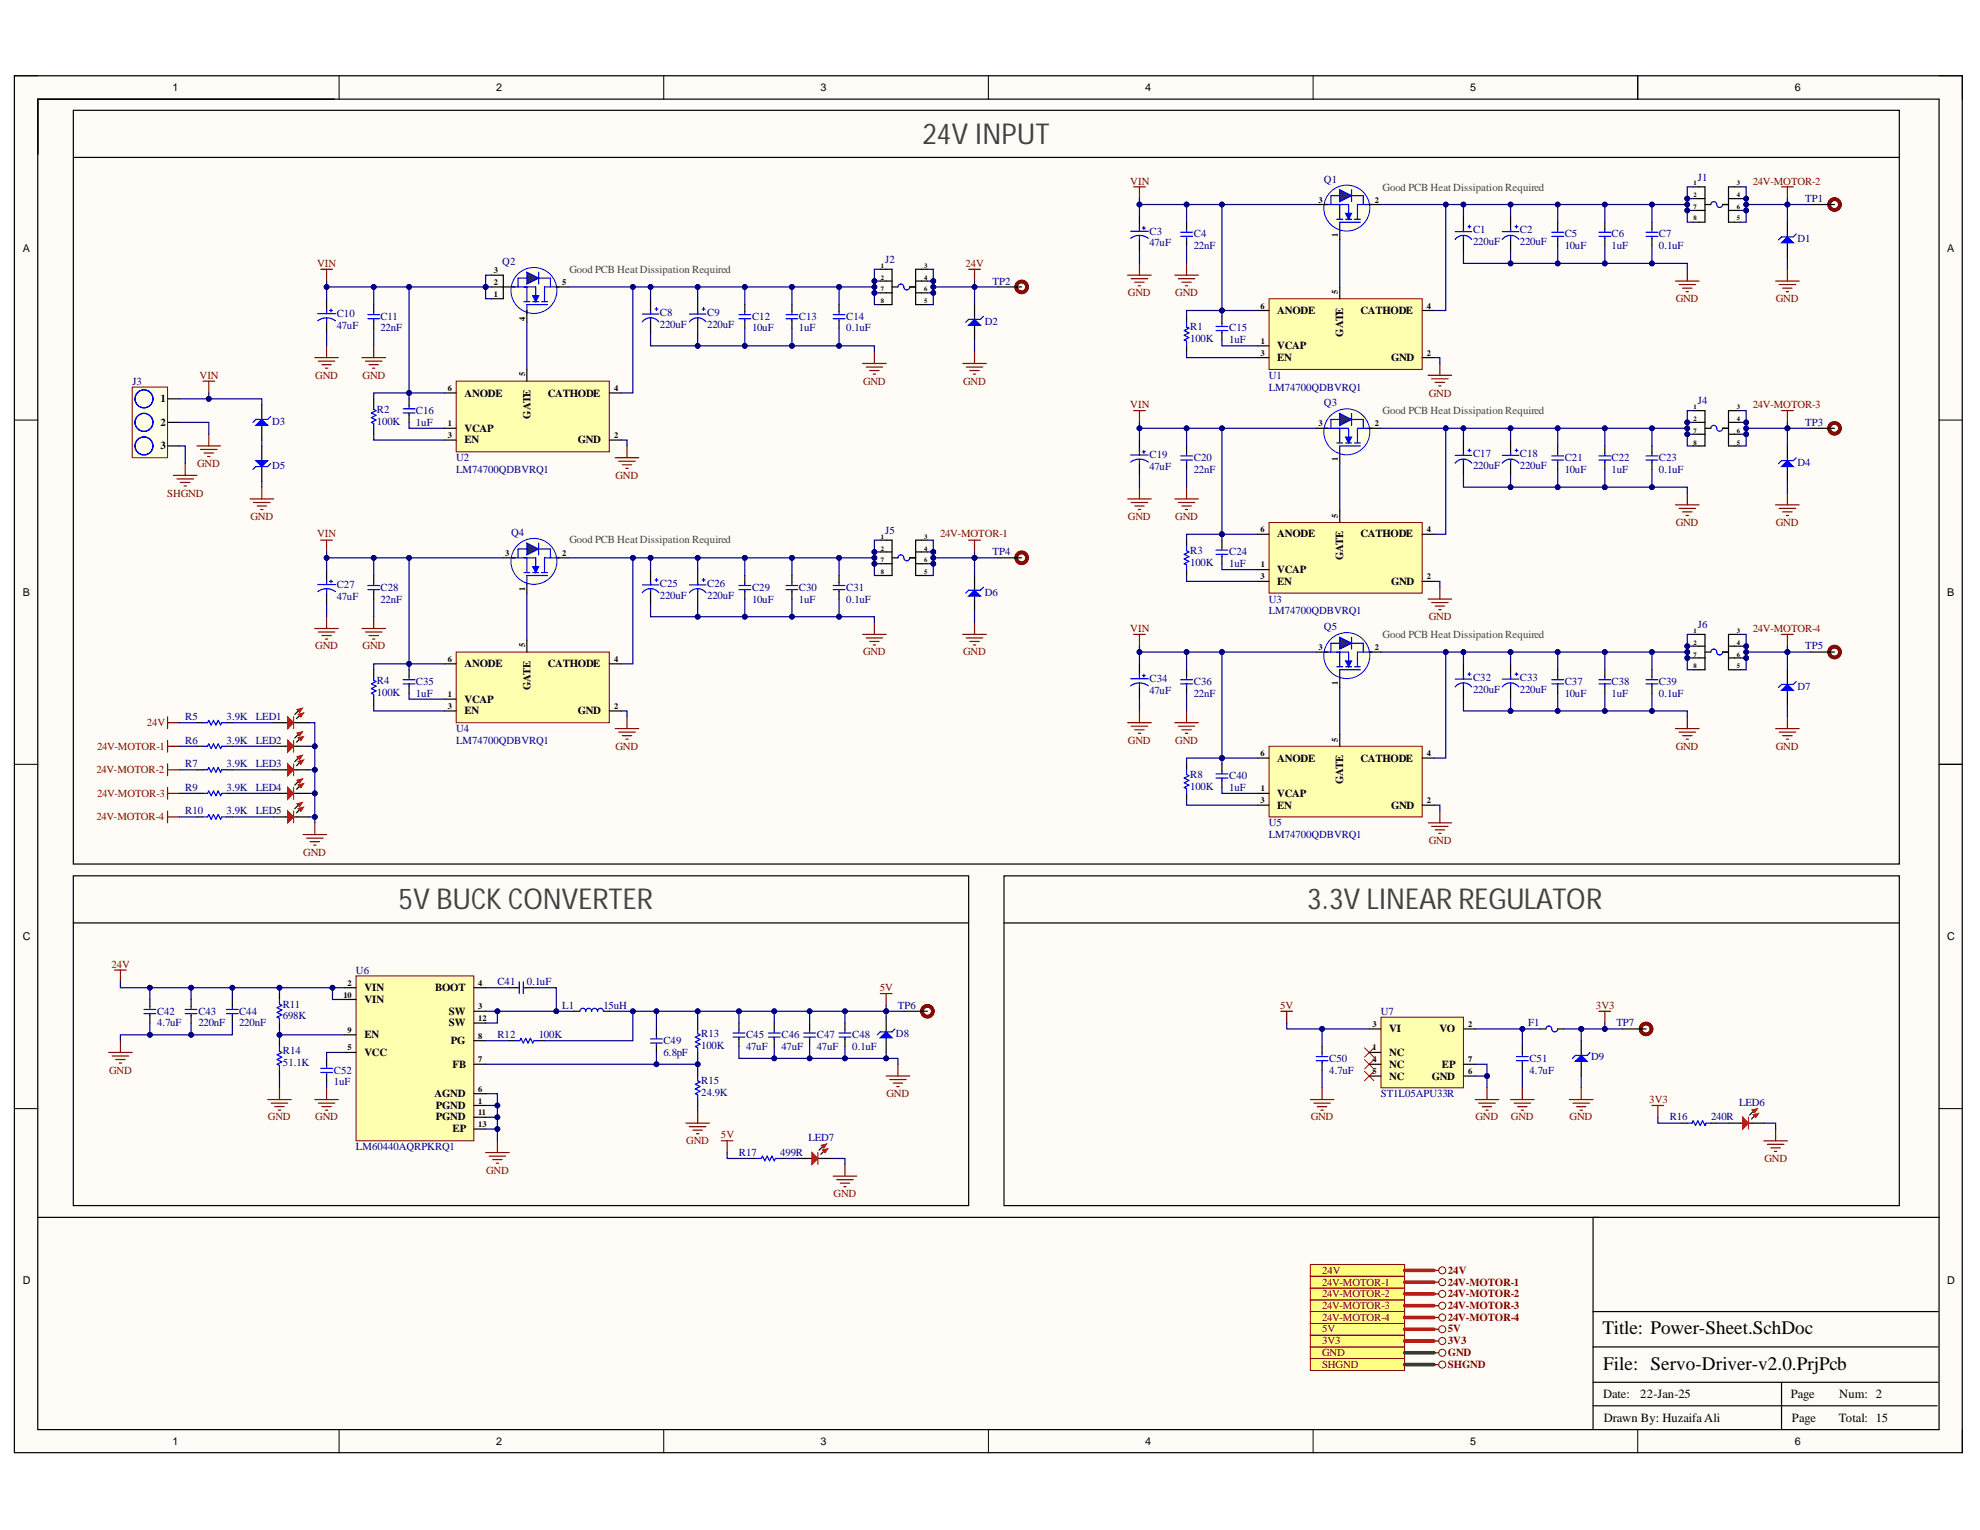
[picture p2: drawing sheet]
<svg xmlns="http://www.w3.org/2000/svg" width="279mm" height="216mm" viewBox="0 0 279 216" stroke-linecap="round" stroke-linejoin="round" font-family="sans-serif">
<defs><g id="words">
<g font-size="4.1" fill="#434343">
<text x="130.2" y="20.3">24V INPUT</text>
<text x="56.2" y="128.3">5V BUCK CONVERTER</text>
<text x="184.4" y="128.3">3.3V LINEAR REGULATOR</text>
</g>
<g font-size="2.7">
<text x="226.1" y="188.3">Title: Power-Sheet.SchDoc</text>
<text x="226.2" y="193.3">File: Servo-Driver-v2.0.PrjPcb</text>
</g>
<g font-size="1.8">
<text x="226.2" y="197.3">Date:</text>
<text x="231.5" y="197.3">22-Jan-25</text>
<text x="252.7" y="197.3">Page</text>
<text x="259.5" y="197.3">Num: 2</text>
<text x="226.3" y="200.6">Drawn By: Huzaifa Ali</text>
<text x="252.9" y="200.6">Page</text>
<text x="259.5" y="200.6">Total: 15</text>
</g>
<g font-size="1.5">
<text x="24.4" y="12.8">1</text>
<text x="70" y="12.8">2</text>
<text x="115.8" y="12.8">3</text>
<text x="161.6" y="12.8">4</text>
<text x="207.5" y="12.8">5</text>
<text x="253.3" y="12.8">6</text>
<text x="3.2" y="35.5">A</text>
<text x="274.8" y="35.5">A</text>
<text x="180.2" y="44.3">ANODE</text>
<text x="189.5" y="47.5" transform="rotate(-90 189.5 47.5)">GATE</text>
<text x="192" y="44.3">CATHODE</text>
<text x="180.2" y="49.3">VCAP</text>
<text x="180.2" y="51">EN</text>
<text x="196.3" y="51">GND</text>
<text x="22.7" y="56.7">1</text>
<text x="65.5" y="56">ANODE</text>
<text x="74.8" y="59.1" transform="rotate(-90 74.8 59.1)">GATE</text>
<text x="77.3" y="56">CATHODE</text>
<text x="22.7" y="60.1">2</text>
<text x="22.7" y="63.4">3</text>
<text x="65.5" y="61">VCAP</text>
<text x="65.5" y="62.6">EN</text>
<text x="81.5" y="62.6">GND</text>
<text x="180.2" y="75.8">ANODE</text>
<text x="192" y="75.8">CATHODE</text>
<text x="180.2" y="80.8">VCAP</text>
<text x="180.2" y="82.5">EN</text>
<text x="189.5" y="79" transform="rotate(-90 189.5 79)">GATE</text>
<text x="196.3" y="82.5">GND</text>
<text x="3.2" y="84">B</text>
<text x="274.8" y="84">B</text>
<text x="65.5" y="94.2">ANODE</text>
<text x="77.3" y="94.2">CATHODE</text>
<text x="65.5" y="99.2">VCAP</text>
<text x="65.5" y="100.8">EN</text>
<text x="74.8" y="97.4" transform="rotate(-90 74.8 97.4)">GATE</text>
<text x="81.5" y="100.8">GND</text>
<text x="180.2" y="107.5">ANODE</text>
<text x="192" y="107.5">CATHODE</text>
<text x="180.2" y="112.4">VCAP</text>
<text x="189.5" y="110.7" transform="rotate(-90 189.5 110.7)">GATE</text>
<text x="180.2" y="114.1">EN</text>
<text x="196.3" y="114.1">GND</text>
<text x="3.2" y="132.7">C</text>
<text x="274.8" y="132.7">C</text>
<text x="51.4" y="139.8">VIN</text>
<text x="51.4" y="141.5">VIN</text>
<text x="61.4" y="139.8">BOOT</text>
<text x="63.3" y="143.2">SW</text>
<text x="51.4" y="149">VCC</text>
<text x="51.4" y="146.5">EN</text>
<text x="63.3" y="144.8">SW</text>
<text x="63.6" y="147.4">PG</text>
<text x="196" y="145.7">VI</text>
<text x="196" y="149">NC</text>
<text x="203.1" y="145.7">VO</text>
<text x="61.3" y="154.8">AGND</text>
<text x="63.9" y="150.7">FB</text>
<text x="196" y="150.7">NC</text>
<text x="196" y="152.3">NC</text>
<text x="202" y="152.3">GND</text>
<text x="203.5" y="150.7">EP</text>
<text x="61.5" y="156.5">PGND</text>
<text x="61.5" y="158.1">PGND</text>
<text x="63.9" y="159.8">EP</text>
<text x="3.2" y="181.2">D</text>
<text x="274.8" y="181.2">D</text>
<text x="24.4" y="203.8">1</text>
<text x="70" y="203.8">2</text>
<text x="115.8" y="203.8">3</text>
<text x="161.6" y="203.8">4</text>
<text x="207.5" y="203.8">5</text>
<text x="253.3" y="203.8">6</text>
</g>
<g font-size="1.5" fill="#800000">
<text x="159.5" y="26">VIN</text>
<text x="247.4" y="26">24V-MOTOR-2</text>
<text x="44.7" y="37.6">VIN</text>
<text x="136.2" y="37.6">24V</text>
<text x="159.2" y="41.8">GND</text>
<text x="165.8" y="41.8">GND</text>
<text x="236.5" y="42.6">GND</text>
<text x="250.6" y="42.6">GND</text>
<text x="28.2" y="53.4">VIN</text>
<text x="44.5" y="53.4">GND</text>
<text x="51.2" y="53.4">GND</text>
<text x="121.8" y="54.3">GND</text>
<text x="135.9" y="54.3">GND</text>
<text x="159.5" y="57.6">VIN</text>
<text x="201.6" y="56">GND</text>
<text x="247.4" y="57.6">24V-MOTOR-3</text>
<text x="27.8" y="65.9">GND</text>
<text x="23.6" y="70.1">SHGND</text>
<text x="86.9" y="67.6">GND</text>
<text x="35.4" y="73.4">GND</text>
<text x="44.7" y="75.8">VIN</text>
<text x="132.7" y="75.8">24V-MOTOR-1</text>
<text x="159.2" y="73.4">GND</text>
<text x="165.8" y="73.4">GND</text>
<text x="236.5" y="74.2">GND</text>
<text x="250.6" y="74.2">GND</text>
<text x="159.5" y="89.2">VIN</text>
<text x="201.6" y="87.5">GND</text>
<text x="247.4" y="89.2">24V-MOTOR-4</text>
<text x="44.5" y="91.6">GND</text>
<text x="51.2" y="91.6">GND</text>
<text x="121.8" y="92.5">GND</text>
<text x="135.9" y="92.5">GND</text>
<text x="13.7" y="105.8">24V-MOTOR-1</text>
<text x="20.7" y="102.5">24V</text>
<text x="86.9" y="105.8">GND</text>
<text x="159.2" y="104.9">GND</text>
<text x="165.8" y="104.9">GND</text>
<text x="236.5" y="105.8">GND</text>
<text x="250.6" y="105.8">GND</text>
<text x="13.6" y="109.1">24V-MOTOR-2</text>
<text x="13.7" y="112.4">24V-MOTOR-3</text>
<text x="13.6" y="115.7">24V-MOTOR-4</text>
<text x="201.6" y="119.1">GND</text>
<text x="42.8" y="120.7">GND</text>
<text x="15.7" y="136.5">24V</text>
<text x="124.1" y="139.8">5V</text>
<text x="180.6" y="142.4">5V</text>
<text x="225.2" y="142.4">3V3</text>
<text x="15.4" y="151.5">GND</text>
<text x="125.1" y="154.8">GND</text>
<text x="232.7" y="155.6">3V3</text>
<text x="37.8" y="158.1">GND</text>
<text x="44.5" y="158.1">GND</text>
<text x="96.8" y="161.5">GND</text>
<text x="101.7" y="160.6">5V</text>
<text x="185" y="158.1">GND</text>
<text x="208.2" y="158.1">GND</text>
<text x="213.2" y="158.1">GND</text>
<text x="221.5" y="158.1">GND</text>
<text x="68.6" y="165.6">GND</text>
<text x="249" y="163.9">GND</text>
<text x="117.6" y="168.9">GND</text>
<text x="186.6" y="179.7">24V</text>
<text x="204.3" y="179.7">24V</text>
<text x="186.6" y="184.7">24V-MOTOR-3</text>
<text x="186.6" y="183">24V-MOTOR-2</text>
<text x="186.6" y="181.4">24V-MOTOR-1</text>
<text x="204.3" y="184.7">24V-MOTOR-3</text>
<text x="204.3" y="183">24V-MOTOR-2</text>
<text x="204.3" y="181.4">24V-MOTOR-1</text>
<text x="186.6" y="191.4">GND</text>
<text x="186.6" y="189.7">3V3</text>
<text x="186.6" y="188">5V</text>
<text x="186.6" y="186.4">24V-MOTOR-4</text>
<text x="204.3" y="191.4">GND</text>
<text x="204.3" y="189.7">3V3</text>
<text x="204.3" y="188">5V</text>
<text x="204.3" y="186.4">24V-MOTOR-4</text>
<text x="186.6" y="193">SHGND</text>
<text x="204.3" y="193">SHGND</text>
</g>
<g font-size="1.5" fill="#000080">
<text x="186.8" y="25.8">Q1</text>
<text x="239.6" y="25.5">J1</text>
<text x="254.7" y="28.5">TP1</text>
<text x="162.2" y="33.1">C3</text>
<text x="162.2" y="34.7">47uF</text>
<text x="168.5" y="33.5">C4</text>
<text x="168.5" y="35.2">22nF</text>
<text x="207.9" y="32.9">C1</text>
<text x="207.9" y="34.6">220uF</text>
<text x="214.5" y="32.9">C2</text>
<text x="214.5" y="34.6">220uF</text>
<text x="220.8" y="33.5">C5</text>
<text x="220.8" y="35.2">10uF</text>
<text x="227.4" y="33.5">C6</text>
<text x="227.4" y="35.2">1uF</text>
<text x="234.1" y="33.5">C7</text>
<text x="234.1" y="35.2">0.1uF</text>
<text x="253.6" y="34.2">D1</text>
<text x="70.9" y="37.4">Q2</text>
<text x="124.9" y="37.1">J2</text>
<text x="140" y="40.2">TP2</text>
<text x="47.5" y="44.7">C10</text>
<text x="47.5" y="46.4">47uF</text>
<text x="53.7" y="45.1">C11</text>
<text x="53.7" y="46.8">22nF</text>
<text x="93.1" y="44.6">C8</text>
<text x="93.1" y="46.2">220uF</text>
<text x="99.8" y="44.6">C9</text>
<text x="99.8" y="46.2">220uF</text>
<text x="106.1" y="45.1">C12</text>
<text x="106.1" y="46.8">10uF</text>
<text x="112.7" y="45.1">C13</text>
<text x="112.7" y="46.8">1uF</text>
<text x="119.4" y="45.1">C14</text>
<text x="119.4" y="46.8">0.1uF</text>
<text x="138.9" y="45.8">D2</text>
<text x="168" y="46.6">R1</text>
<text x="173.5" y="46.8">C15</text>
<text x="168" y="48.3">100K</text>
<text x="173.5" y="48.4">1uF</text>
<text x="179" y="53.4">U1</text>
<text x="18.7" y="54.3">J3</text>
<text x="38.4" y="59.9">D3</text>
<text x="53.2" y="58.3">R2</text>
<text x="53.2" y="59.9">100K</text>
<text x="58.7" y="58.4">C16</text>
<text x="179" y="55.1">LM74700QDBVRQ1</text>
<text x="186.8" y="57.3">Q3</text>
<text x="239.6" y="57.1">J4</text>
<text x="58.7" y="60.1">1uF</text>
<text x="64.4" y="65.1">U2</text>
<text x="162.2" y="64.7">C19</text>
<text x="168.5" y="65.1">C20</text>
<text x="207.9" y="64.5">C17</text>
<text x="214.5" y="64.5">C18</text>
<text x="220.8" y="65.1">C21</text>
<text x="227.4" y="65.1">C22</text>
<text x="234.1" y="65.1">C23</text>
<text x="253.6" y="65.8">D4</text>
<text x="254.7" y="60.1">TP3</text>
<text x="38.4" y="66.1">D5</text>
<text x="64.4" y="66.7">LM74700QDBVRQ1</text>
<text x="162.2" y="66.4">47uF</text>
<text x="168.5" y="66.7">22nF</text>
<text x="207.9" y="66.1">220uF</text>
<text x="214.5" y="66.1">220uF</text>
<text x="220.8" y="66.7">10uF</text>
<text x="227.4" y="66.7">1uF</text>
<text x="234.1" y="66.7">0.1uF</text>
<text x="72.1" y="75.6">Q4</text>
<text x="124.9" y="75.4">J5</text>
<text x="47.5" y="82.9">C27</text>
<text x="53.7" y="83.4">C28</text>
<text x="93.1" y="82.8">C25</text>
<text x="99.8" y="82.8">C26</text>
<text x="106.1" y="83.4">C29</text>
<text x="112.7" y="83.4">C30</text>
<text x="119.4" y="83.4">C31</text>
<text x="140" y="78.4">TP4</text>
<text x="168" y="78.2">R3</text>
<text x="168" y="79.9">100K</text>
<text x="173.5" y="78.4">C24</text>
<text x="173.5" y="80.1">1uF</text>
<text x="47.5" y="84.6">47uF</text>
<text x="53.7" y="85.1">22nF</text>
<text x="93.1" y="84.5">220uF</text>
<text x="99.8" y="84.5">220uF</text>
<text x="106.1" y="85.1">10uF</text>
<text x="112.7" y="85.1">1uF</text>
<text x="119.4" y="85.1">0.1uF</text>
<text x="138.9" y="84">D6</text>
<text x="179" y="85.1">U3</text>
<text x="179" y="86.7">LM74700QDBVRQ1</text>
<text x="186.8" y="88.9">Q5</text>
<text x="239.6" y="88.7">J6</text>
<text x="254.7" y="91.6">TP5</text>
<text x="26.1" y="101.6">R5</text>
<text x="32" y="101.6">3.9K</text>
<text x="36.1" y="101.6">LED1</text>
<text x="53.2" y="96.5">R4</text>
<text x="53.2" y="98.2">100K</text>
<text x="58.7" y="96.6">C35</text>
<text x="58.7" y="98.3">1uF</text>
<text x="162.2" y="96.3">C34</text>
<text x="162.2" y="97.9">47uF</text>
<text x="168.5" y="96.6">C36</text>
<text x="168.5" y="98.3">22nF</text>
<text x="207.9" y="96">C32</text>
<text x="207.9" y="97.7">220uF</text>
<text x="214.5" y="96">C33</text>
<text x="214.5" y="97.7">220uF</text>
<text x="220.8" y="96.6">C37</text>
<text x="220.8" y="98.3">10uF</text>
<text x="227.4" y="96.6">C38</text>
<text x="227.4" y="98.3">1uF</text>
<text x="234.1" y="96.6">C39</text>
<text x="234.1" y="98.3">0.1uF</text>
<text x="253.6" y="97.3">D7</text>
<text x="26.1" y="104.9">R6</text>
<text x="32" y="104.9">3.9K</text>
<text x="36.1" y="104.9">LED2</text>
<text x="64.4" y="103.3">U4</text>
<text x="64.4" y="104.9">LM74700QDBVRQ1</text>
<text x="26.1" y="108.3">R7</text>
<text x="26.1" y="111.6">R9</text>
<text x="32" y="108.3">3.9K</text>
<text x="32" y="111.6">3.9K</text>
<text x="36.1" y="108.3">LED3</text>
<text x="36.1" y="111.6">LED4</text>
<text x="168" y="109.7">R8</text>
<text x="168" y="111.4">100K</text>
<text x="173.5" y="109.9">C40</text>
<text x="173.5" y="111.6">1uF</text>
<text x="26.1" y="114.9">R10</text>
<text x="32" y="114.9">3.9K</text>
<text x="36.1" y="114.9">LED5</text>
<text x="179" y="116.6">U5</text>
<text x="179" y="118.3">LM74700QDBVRQ1</text>
<text x="50.2" y="137.4">U6</text>
<text x="22.2" y="143.2">C42</text>
<text x="28" y="143.2">C43</text>
<text x="33.7" y="143.2">C44</text>
<text x="39.9" y="142.2">R11</text>
<text x="39.9" y="143.8">698K</text>
<text x="70.2" y="139">C41</text>
<text x="74.3" y="139">0.1uF</text>
<text x="79.3" y="142.4">L1</text>
<text x="85.2" y="142.4">15uH</text>
<text x="126.7" y="142.4">TP6</text>
<text x="194.8" y="143.2">U7</text>
<text x="22.2" y="144.8">4.7uF</text>
<text x="28" y="144.8">220nF</text>
<text x="33.7" y="144.8">220nF</text>
<text x="39.9" y="148.8">R14</text>
<text x="70.2" y="146.5">R12</text>
<text x="76" y="146.5">100K</text>
<text x="93.6" y="147.4">C49</text>
<text x="93.6" y="149">6.8pF</text>
<text x="98.9" y="146.3">R13</text>
<text x="98.9" y="148">100K</text>
<text x="105.3" y="146.5">C45</text>
<text x="105.3" y="148.2">47uF</text>
<text x="110.3" y="146.5">C46</text>
<text x="110.3" y="148.2">47uF</text>
<text x="115.3" y="146.5">C47</text>
<text x="115.3" y="148.2">47uF</text>
<text x="120.3" y="146.5">C48</text>
<text x="120.3" y="148.2">0.1uF</text>
<text x="126.4" y="146.3">D8</text>
<text x="187.6" y="149.8">C50</text>
<text x="215.7" y="144.8">F1</text>
<text x="215.8" y="149.8">C51</text>
<text x="224.5" y="149.6">D9</text>
<text x="228.1" y="144.8">TP7</text>
<text x="39.9" y="150.5">51.1K</text>
<text x="47.1" y="151.5">C52</text>
<text x="47.1" y="153.1">1uF</text>
<text x="98.9" y="153">R15</text>
<text x="98.9" y="154.6">24.9K</text>
<text x="187.6" y="151.5">4.7uF</text>
<text x="194.8" y="154.8">ST1L05APU33R</text>
<text x="215.8" y="151.5">4.7uF</text>
<text x="114.1" y="161.1">LED7</text>
<text x="235.6" y="158.1">R16</text>
<text x="241.4" y="158.1">240R</text>
<text x="245.4" y="156.1">LED6</text>
<text x="50.2" y="162.3">LM60440AQRPKRQ1</text>
<text x="104.3" y="163.1">R17</text>
<text x="110.1" y="163.1">499R</text>
</g>
<g font-size="1.5" fill="#434343">
<text x="195.1" y="26.9">Good PCB Heat Dissipation Required</text>
<text x="80.3" y="38.5">Good PCB Heat Dissipation Required</text>
<text x="195.1" y="58.4">Good PCB Heat Dissipation Required</text>
<text x="80.3" y="76.7">Good PCB Heat Dissipation Required</text>
<text x="195.1" y="90">Good PCB Heat Dissipation Required</text>
</g>
<g font-size="1.2">
<text x="186.1" y="28.6">3</text>
<text x="194" y="28.6">2</text>
<text x="188.8" y="33.5" transform="rotate(-90 188.8 33.5)">1</text>
<text x="69.7" y="41.8">1</text>
<text x="69.7" y="38.6">3</text>
<text x="69.7" y="40.2">2</text>
<text x="79.3" y="40.2">5</text>
<text x="188.8" y="41.5" transform="rotate(-90 188.8 41.5)">5</text>
<text x="74.1" y="45.2" transform="rotate(-90 74.1 45.2)">4</text>
<text x="177.9" y="43.5">6</text>
<text x="201.4" y="43.5">4</text>
<text x="74.1" y="53.1" transform="rotate(-90 74.1 53.1)">5</text>
<text x="177.9" y="50.2">3</text>
<text x="177.9" y="48.5">1</text>
<text x="201.4" y="50.2">2</text>
<text x="63.2" y="55.1">6</text>
<text x="86.7" y="55.1">4</text>
<text x="63.2" y="60.1">1</text>
<text x="63.2" y="61.8">3</text>
<text x="86.7" y="61.8">2</text>
<text x="186.1" y="60.1">3</text>
<text x="188.8" y="65.1" transform="rotate(-90 188.8 65.1)">1</text>
<text x="194" y="60.1">2</text>
<text x="177.9" y="75.1">6</text>
<text x="188.8" y="73" transform="rotate(-90 188.8 73)">5</text>
<text x="201.4" y="75.1">4</text>
<text x="71.3" y="78.5">3</text>
<text x="74.1" y="83.4" transform="rotate(-90 74.1 83.4)">1</text>
<text x="79.3" y="78.5">2</text>
<text x="177.9" y="81.8">3</text>
<text x="177.9" y="80.1">1</text>
<text x="201.4" y="81.8">2</text>
<text x="63.2" y="93.4">6</text>
<text x="74.1" y="91.3" transform="rotate(-90 74.1 91.3)">5</text>
<text x="86.7" y="93.4">4</text>
<text x="186.1" y="91.7">3</text>
<text x="194" y="91.7">2</text>
<text x="63.2" y="98.4">1</text>
<text x="63.2" y="100">3</text>
<text x="86.7" y="100">2</text>
<text x="188.8" y="96.6" transform="rotate(-90 188.8 96.6)">1</text>
<text x="177.9" y="106.7">6</text>
<text x="188.8" y="104.7" transform="rotate(-90 188.8 104.7)">5</text>
<text x="201.4" y="106.7">4</text>
<text x="177.9" y="113.3">3</text>
<text x="177.9" y="111.7">1</text>
<text x="201.4" y="113.3">2</text>
<text x="48.5" y="140.8">10</text>
<text x="49.1" y="139.1">2</text>
<text x="67.5" y="142.4">3</text>
<text x="67.5" y="139.1">4</text>
<text x="49.1" y="148.2">5</text>
<text x="49.1" y="145.8">9</text>
<text x="67.5" y="144.1">12</text>
<text x="67.5" y="149.9">7</text>
<text x="67.5" y="146.6">8</text>
<text x="193.7" y="144.9">3</text>
<text x="193.7" y="148.2">1</text>
<text x="193.7" y="149.9">4</text>
<text x="207.2" y="144.9">2</text>
<text x="207.2" y="149.9">7</text>
<text x="67.5" y="154">6</text>
<text x="67.5" y="155.7">1</text>
<text x="193.7" y="151.6">5</text>
<text x="207.2" y="151.6">6</text>
<text x="67.5" y="159">13</text>
<text x="67.5" y="157.3">11</text>
</g>
<g font-size=".9">
<text x="239" y="26.1">1</text>
<text x="239" y="27.8">2</text>
<text x="239" y="29.5">7</text>
<text x="245.1" y="26.1">3</text>
<text x="245.1" y="27.8">4</text>
<text x="245.1" y="29.5">6</text>
<text x="239" y="31.1">8</text>
<text x="245.1" y="31.1">5</text>
<text x="124.3" y="37.8">1</text>
<text x="124.3" y="39.5">2</text>
<text x="124.3" y="41.1">7</text>
<text x="130.4" y="37.8">3</text>
<text x="130.4" y="39.5">4</text>
<text x="130.4" y="41.1">6</text>
<text x="124.3" y="42.8">8</text>
<text x="130.4" y="42.8">5</text>
<text x="239" y="57.7">1</text>
<text x="239" y="59.3">2</text>
<text x="245.1" y="57.7">3</text>
<text x="245.1" y="59.3">4</text>
<text x="239" y="61">7</text>
<text x="239" y="62.7">8</text>
<text x="245.1" y="62.7">5</text>
<text x="245.1" y="61">6</text>
<text x="124.3" y="76">1</text>
<text x="124.3" y="77.7">2</text>
<text x="130.4" y="76">3</text>
<text x="130.4" y="77.7">4</text>
<text x="124.3" y="79.3">7</text>
<text x="124.3" y="81">8</text>
<text x="130.4" y="81">5</text>
<text x="130.4" y="79.3">6</text>
<text x="239" y="89.3">1</text>
<text x="245.1" y="89.3">3</text>
<text x="239" y="91">2</text>
<text x="239" y="92.7">7</text>
<text x="239" y="94.3">8</text>
<text x="245.1" y="91">4</text>
<text x="245.1" y="94.3">5</text>
<text x="245.1" y="92.7">6</text>
</g>
</g></defs>
<g fill="#fffcf8">
<path d="M2 10.7h274.9v194.3h-274.9z" fill-rule="evenodd"/>
<path d="M5.4 14h268.2v187.7h-268.2z" fill-rule="evenodd"/>
</g>
<g fill="none" stroke="#000" stroke-width=".14">
<path d="M2 10.7h3.4M47.8 10.7v3.3M93.7 10.7v3.3M139.5 10.7v3.3M185.3 10.7v3.3M231.1 10.7v3.3M273.6 10.7h3.3v3.3M2 59.3h3.4M273.6 59.3h3.3M2 107.9h3.4M273.6 107.9h3.3M2 156.4h3.4"/>
<path d="M273.6 156.4h3.3M47.8 201.7v3.3M93.7 201.7v3.3M139.5 201.7v3.3M185.3 201.7v3.3M231.1 201.7v3.3M276.9 201.7v3.3"/>
</g>
<path d="M2 10.7h274.9v194.3h-274.9zM5.3 14h268.3v187.7h-268.3zM10.3 15.6h257.7v106.3h-257.7zM231.1 10.7v3.3M273.6 107.9h3.3M273.7 171.8h-48.9v29.9M224.8 198.4h48.5M224.8 195.1h48.7M224.8 190.1h48.7M224.8 185.1h48.7M251.4 195.1v6.6" fill="none" stroke="#000" stroke-width=".17"/>
<path d="M27.8 62.9h3.3M28.3 63.4h2.3M28.8 63.9h1.3M29.3 64.4h.3M29.5 61.3v1.6" fill="none" stroke="#800000" stroke-width=".17"/>
<path d="M64.4 53.8h21.6v10h-21.6z" fill-rule="evenodd" fill="#ffffb0"/>
<path d="M64.4 53.8h21.6v10h-21.6z" fill="none" stroke="#800000" stroke-width=".14"/>
<g fill="none" stroke="#000" stroke-width=".17">
<path d="M124.2 38h1.7v5h-1.7M124.2 39.7h1.7M129.2 39.7h1.7M130.9 38h-1.7v5h1.7M52.7 56.3v.8M57.7 56.3v1M57.7 58.5v1.1M62.7 55.5h1.7M74.3 52.1v1.7M86 55.5h1.6M111.7 43v1M111.7 45.2v1.1"/>
<path d="M124.2 41.3h1.7M125.9 40.5h.8M128.4 40.5h.8M129.2 41.3h1.7M36.9 62.9v2.1M36.9 65.8v2.1M52.7 60.4v.9M62.7 60.4h1.7M62.7 62.1h1.7M86 62.1h1.6"/>
</g>
<path d="M136.7 38h1.6M137.5 38v1.7M121.7 51.3h3.3M122.2 51.8h2.4M122.7 52.3h1.4M123.2 52.8h.4M123.4 49.6v1.7M86.8 64.6h3.3M87.3 65.1h2.3M87.8 65.6h1.3M88.3 66.1h.3M88.5 62.9v1.7" fill="none" stroke="#800000" stroke-width=".17"/>
<path d="M52.7 57.1v.7l.4 .1-.7 .4 .7 .3-.7 .3 .7 .4-.7 .3 .3 .2v.6M56.9 58.3h1.7M56.9 57.7h1.7M57.7 57.3v.3M57.7 58.3v.3M110.9 45h1.7M110.9 44.4h1.7M111.7 44v.3M111.7 45v.3M126.7 40.5a.41 .41 0 0 1 .4-.4 .41 .41 0 0 1 .4 .4 .41 .41 0 0 0 .5 .4 .41 .41 0 0 0 .4-.4" fill="none" stroke="#00f" stroke-width=".17"/>
<path d="M36.1 65h1.7l-.9 .8z" fill="#00f"/>
<path d="M36.1 65h1.7l-.9 .8zM38.2 65.4l-.4 .4h-1.7l-.4 .5" fill="none" stroke="#00f" stroke-width=".17"/>
<path d="M36.9 57.1v2.1M36.9 60v2.1" fill="none" stroke="#000" stroke-width=".17"/>
<path d="M36.9 59.2l.9 .8h-1.7z" fill="#00f"/>
<g fill="none" stroke="#00f" stroke-width=".17">
<path d="M36.9 59.2l.9 .8h-1.7zM38.2 58.8l-.4 .4h-1.7l-.4 .4M44.8 45.3a2.09 2.09 0 0 1 2.5 0M44.8 44.3h2.5M46.1 43.7v.6M46.1 44.8v.7M46.5 43.8h.4M46.7 43.6v.4M51.9 45h1.7M51.9 44.4h1.7M52.7 44v.3M52.7 45v.3"/>
<path d="M97.3 44.3h2.3M98.5 44v.3M98.5 44.9v.3M99.1 43.6h.4M99.3 43.4v.4M99.6 45.4a1.47 1.47 0 0 0-2.3 0M104.3 45h1.6M104.3 44.4h1.6M105.1 44v.3M105.1 45v.3M117.6 45h1.6M117.6 44.4h1.6"/>
<path d="M118.4 44v.3M118.4 45v.3M103.4 146.4h1.7M103.4 145.8h1.7M104.3 145.4v.3M104.3 146.4v.3M108.4 146.4h1.7M108.4 145.8h1.7M109.3 145.4v.3M109.3 146.4v.3"/>
</g>
<g fill="none" stroke="#000" stroke-width=".17">
<path d="M46.1 42.2v1.6M46.1 45.5v1.6M52.7 43v1M52.7 45.2v1.1M98.5 42.2v2.1M98.5 45v2.1M105.1 43v1M105.1 45.2v1.1M118.4 43v1M118.4 45.2v1.1M140.8 40.5h3.4M104.3 144.4v1"/>
<path d="M104.3 146.6v1.1M109.3 144.4v1M109.3 146.6v1.1M116.2 162.5l-.4 .4"/>
</g>
<circle cx="144.2" cy="40.5" r=".77" fill="none" stroke="#5b0f00" stroke-width=".51"/>
<g fill="none" stroke="#800000" stroke-width=".17">
<path d="M44.4 50.5h3.4M44.9 51h2.3M45.4 51.5h1.4M45.9 52h.3M46.1 48.8v1.7M51.1 50.5h3.3M51.6 51h2.3M52.1 51.5h1.3M52.6 52h.3M52.7 48.8v1.7M35.3 70.4h3.3M35.8 70.9h2.3"/>
<path d="M36.3 71.4h1.3M36.8 71.9h.3M36.9 68.7v1.7M16.2 136.9h1.6M17 136.9v1.6M15.3 148.5h3.4M15.8 149h2.4M16.3 149.5h1.4M16.8 150h.4M17 146.9v1.6M124.2 140.2h1.7M125 140.2v1.7"/>
<path d="M125 151.8h3.4M125.5 152.3h2.4M126 152.8h1.4M126.5 153.3h.4M126.7 150.2v1.6"/>
</g>
<path d="M116 162.3l.8-.2-.4 .6z" fill-rule="evenodd" fill="#c00"/>
<path d="M116 162.3l.8-.2-.4 .6z" fill="none" stroke="#c00" stroke-width=".14"/>
<path d="M116.1 161.8l-.5 .5" fill="none" stroke="#000" stroke-width=".17"/>
<path d="M115.9 161.6l.8-.2-.4 .6z" fill-rule="evenodd" fill="#c00"/>
<path d="M115.9 161.6l.8-.2-.4 .6z" fill="none" stroke="#c00" stroke-width=".14"/>
<path d="M112.6 163.5h2M115.4 163.5h2.2" fill="none" stroke="#000" stroke-width=".17"/>
<path d="M115.4 162.6v1.7" fill="none" stroke="#c00" stroke-width=".17"/>
<path d="M114.6 162.6l.8 .9-.8 .8z" fill="#c00"/>
<path d="M114.6 162.6l.8 .9-.8 .8z" fill="none" stroke="#c00" stroke-width=".17"/>
<path d="M101.8 161h1.6M102.6 161v1.6M117.6 166h3.3M118.1 166.5h2.3M118.6 167h1.3M119.1 167.5h.3M119.2 164.3v1.7" fill="none" stroke="#800000" stroke-width=".17"/>
<path d="M10.3 22.2h257.7M42.3 101l-.5 .4M10.3 123.6h126.4v46.5h-126.4zM10.3 130.2h126.4M21.1 141v1M21.1 143.3v1.1M119.2 144.4v1M119.2 146.6v1.1M127.5 142.7h3.4M105.9 163.5h.9M110.1 163.5h.8" fill="none" stroke="#000" stroke-width=".17"/>
<path d="M20.3 143h1.7M20.3 142.4h1.7M21.1 142v.4M21.1 143v.4M118.4 146.4h1.7M118.4 145.8h1.7M119.2 145.4v.3M119.2 146.4v.3M106.8 163.5h.6l.2-.4 .3 .7 .4-.7 .3 .7 .3-.7 .4 .7 .1-.3h.7" fill="none" stroke="#00f" stroke-width=".17"/>
<circle cx="130.9" cy="142.7" r=".77" fill="none" stroke="#5b0f00" stroke-width=".51"/>
<path d="M42.1 100.8l.8-.2-.4 .6z" fill-rule="evenodd" fill="#c00"/>
<path d="M42.1 100.8l.8-.2-.4 .6z" fill="none" stroke="#c00" stroke-width=".14"/>
<path d="M42.1 100.3l-.5 .5" fill="none" stroke="#000" stroke-width=".17"/>
<path d="M41.9 100.1l.8-.2-.4 .6z" fill-rule="evenodd" fill="#c00"/>
<path d="M41.9 100.1l.8-.2-.4 .6z" fill="none" stroke="#c00" stroke-width=".14"/>
<path d="M38.6 102h2M41.4 102h2.2" fill="none" stroke="#000" stroke-width=".17"/>
<path d="M41.4 101.2v1.6" fill="none" stroke="#c00" stroke-width=".17"/>
<path d="M40.6 101.2l.8 .8-.8 .8z" fill="#c00"/>
<path d="M40.6 101.2l.8 .8-.8 .8z" fill="none" stroke="#c00" stroke-width=".17"/>
<g fill="none" stroke="#800000" stroke-width=".17">
<path d="M23.6 101.2v1.6M23.6 102h1.7M42.8 117.8h3.3M43.3 118.3h2.3M43.8 118.8h1.3M44.3 119.3h.3M44.4 116.1v1.7M180.7 142.7h1.7M181.6 142.7v1.7M184.9 155.2h3.3M185.4 155.7h2.3M185.9 156.2h1.3"/>
<path d="M186.4 156.7h.3M186.6 153.5v1.7M208.2 155.2h3.3M208.7 155.7h2.3M209.2 156.2h1.3M209.7 156.7h.3M209.8 153.5v1.7M213.2 155.2h3.3M213.7 155.7h2.3M214.2 156.2h1.3M214.6 156.7h.4M214.8 153.5v1.7"/>
<path d="M225.6 142.7h1.7M226.5 142.7v1.7"/>
</g>
<path d="M27.8 102h.8M32 102h.8M141.7 123.6h126.3v46.5h-126.3zM141.7 130.2h126.3M186.6 147.7v1M186.6 149.9v1.1M214.8 147.7v1M214.8 149.9v1.1M247.6 157.5l-.4 .4" fill="none" stroke="#000" stroke-width=".17"/>
<path d="M28.6 102h.7l.2-.4 .3 .7 .3-.7 .4 .7 .3-.7 .3 .7 .2-.3h.7M185.7 149.7h1.7M185.7 149.1h1.7M186.6 148.7v.3M186.6 149.7v.3M214 149.7h1.7M214 149.1h1.7M214.8 148.7v.3M214.8 149.7v.3" fill="none" stroke="#00f" stroke-width=".17"/>
<path d="M192.5 147.9l1.4 1.3M192.5 149.5l1.4 1.3M192.5 151.2l1.4 1.3M193.9 147.9l-1.4 1.3M193.9 149.5l-1.4 1.3M193.9 151.2l-1.4 1.3" fill="none" stroke="#f00" stroke-width=".14"/>
<path d="M247.4 157.3l.8-.2-.4 .6z" fill-rule="evenodd" fill="#c00"/>
<path d="M247.4 157.3l.8-.2-.4 .6z" fill="none" stroke="#c00" stroke-width=".14"/>
<path d="M247.4 156.8l-.5 .5" fill="none" stroke="#000" stroke-width=".17"/>
<path d="M247.2 156.6l.8-.2-.4 .6z" fill-rule="evenodd" fill="#c00"/>
<path d="M247.2 156.6l.8-.2-.4 .6z" fill="none" stroke="#c00" stroke-width=".14"/>
<path d="M243.9 158.5h2M246.7 158.5h2.2" fill="none" stroke="#000" stroke-width=".17"/>
<path d="M246.7 157.7v1.6" fill="none" stroke="#c00" stroke-width=".17"/>
<path d="M245.9 157.7l.8 .8-.8 .8z" fill="#c00"/>
<path d="M245.9 157.7l.8 .8-.8 .8z" fill="none" stroke="#c00" stroke-width=".17"/>
<path d="M233.1 156h1.7M233.9 156v1.7M250.6 159.3v1.7M248.9 161h3.3M249.4 161.5h2.3M249.9 162h1.3M250.4 162.5h.3" fill="none" stroke="#800000" stroke-width=".17"/>
<path d="M237.3 158.5h.8M241.4 158.5h.9M5.4 171.8h220.2" fill="none" stroke="#000" stroke-width=".17"/>
<path d="M238.1 158.5h.7l.1-.3 .4 .6 .3-.6 .3 .6 .4-.6 .3 .6 .1-.3h.7" fill="none" stroke="#00f" stroke-width=".17"/>
<path d="M50.2 137.7h16.7v23.3h-16.7z" fill-rule="evenodd" fill="#ffffb0"/>
<path d="M50.2 137.7h16.7v23.3h-16.7z" fill="none" stroke="#800000" stroke-width=".14"/>
<g fill="none" stroke="#000" stroke-width=".17">
<path d="M48.6 139.4h1.6M66.9 139.4h1.6M71.9 139.4h1M74.1 139.4h1.1M27 141v1M27 143.3v1.1M32.8 141v1M32.8 143.3v1.1M39.4 140.2v.8M39.4 144.4v.8M39.4 146.9v.8M39.4 151v.8"/>
<path d="M46.1 149.3v1M46.1 151.6v1.1M48.6 148.5h1.6M48.6 141h1.6M48.6 146h1.6M66.9 142.7h1.6M66.9 144.4h1.6M66.9 159.3h1.6M66.9 150.2h1.6M66.9 146.9h1.6M66.9 154.3h1.6M66.9 156h1.6"/>
<path d="M66.9 157.7h1.6M71.9 146.9h.8M76 146.9h.8M81 142.7h.8M85.2 142.7h.8M92.6 145.2v1M92.6 147.4v1.1M98.5 144.4v.8M98.5 148.5v.8M98.5 151v.8M98.5 155.2v.8M114.2 144.4v1"/>
<path d="M114.2 146.6v1.1M223.1 146.9v2M223.1 149.8v2"/>
</g>
<g fill="none" stroke="#00f" stroke-width=".17">
<path d="M72.9 139.4h.3M73.3 138.5v1.7M73.8 139.4h.4M73.8 138.5v1.7M26.1 143h1.7M26.1 142.4h1.7M27 142v.4M27 143v.4M32 143h1.6M32 142.4h1.6M32.8 142v.4M32.8 143v.4"/>
<path d="M39.4 141v.7l.4 .2-.7 .3 .7 .3-.7 .4 .7 .3-.7 .3 .3 .2v.7M39.4 147.7v.6l.4 .2-.7 .3 .7 .4-.7 .3 .7 .3-.7 .4 .3 .1v.7M45.3 151.3h1.6M45.3 150.8h1.6M46.1 150.3v.4M46.1 151.3v.4M72.7 146.9h.6l.2-.4 .3 .7 .4-.7 .3 .7 .3-.7 .4 .7 .1-.3h.7M81.8 142.7a.41 .41 0 0 1 .4-.4 .41 .41 0 0 1 .5 .4 .41 .41 0 0 1 .4-.4 .41 .41 0 0 1 .4 .4 .42 .42 0 0 1 .4-.4 .42 .42 0 0 1 .4 .4 .41 .41 0 0 1 .4-.4 .41 .41 0 0 1 .5 .4M91.8 147.2h1.7M91.8 146.6h1.7M92.6 146.2v.3M92.6 147.2v.3"/>
<path d="M98.5 145.2v.7l.3 .1-.7 .4 .7 .3-.7 .3 .7 .4-.7 .3 .4 .2v.6M98.5 151.8v.7l.3 .2-.7 .3 .7 .3-.7 .4 .7 .3-.7 .3 .4 .2v.7M113.4 146.4h1.7M113.4 145.8h1.7M114.2 145.4v.3M114.2 146.4v.3"/>
</g>
<g fill="none" stroke="#800000" stroke-width=".17">
<path d="M37.8 155.2h3.3M38.3 155.7h2.3M38.8 156.2h1.3M39.3 156.7h.3M39.4 153.5v1.7M44.4 155.2h3.4M44.9 155.7h2.3M45.4 156.2h1.4M45.9 156.7h.3M46.1 153.5v1.7M96.8 158.5h3.3M97.3 159h2.3"/>
<path d="M97.8 159.5h1.3M98.3 160h.3M98.5 156.8v1.7M221.5 155.2h3.3M222 155.7h2.3M222.5 156.2h1.3M223 156.7h.3M223.1 153.5v1.7M68.5 162.6h3.4M69 163.1h2.4M69.5 163.6h1.4M70 164.1h.4"/>
<path d="M70.2 161v1.6"/>
</g>
<path d="M222.3 149.8l.8-.9 .9 .9z" fill="#00f"/>
<path d="M222.3 149.8l.8-.9 .9 .9zM224.4 148.5l-.4 .4h-1.7l-.4 .4" fill="none" stroke="#00f" stroke-width=".17"/>
<path d="M137.5 43v2.1M137.5 45.9v2.1" fill="none" stroke="#000" stroke-width=".17"/>
<path d="M136.7 45.9l.8-.8 .8 .8z" fill="#00f"/>
<path d="M136.7 45.9l.8-.8 .8 .8zM138.8 44.6l-.5 .5h-1.6l-.4 .4" fill="none" stroke="#00f" stroke-width=".17"/>
<path d="M125 143.5v2.1M125 146.4v2.1" fill="none" stroke="#000" stroke-width=".17"/>
<path d="M124.2 146.4l.8-.8 .9 .8z" fill="#00f"/>
<path d="M124.2 146.4l.8-.8 .9 .8zM126.3 145.2l-.4 .4h-1.7l-.4 .4" fill="none" stroke="#00f" stroke-width=".17"/>
<path d="M135.9 51.3h3.3M136.4 51.8h2.3M136.9 52.3h1.3M137.4 52.8h.3M137.5 49.6v1.7M24.5 67.1h3.3M25 67.6h2.3M25.5 68.1h1.3M26 68.6h.3M26.1 65.4v1.7" fill="none" stroke="#800000" stroke-width=".17"/>
<path d="M184.9 190.1h13.3v1.6h-13.3z" fill-rule="evenodd" fill="#ffff80"/>
<g fill="none" stroke="#800000" stroke-width=".14">
<path d="M184.9 190.1h13.3v1.6h-13.3z"/>
<circle cx="203.5" cy="190.9" r=".5"/>
</g>
<path d="M202.4 190.9h.6" fill="none" stroke="#800000" stroke-width=".17"/>
<path d="M184.9 188.4h13.3v1.7h-13.3z" fill-rule="evenodd" fill="#ffff80"/>
<g fill="none" stroke="#800000" stroke-width=".14">
<path d="M184.9 188.4h13.3v1.7h-13.3z"/>
<circle cx="203.5" cy="189.2" r=".5"/>
</g>
<path d="M202.4 189.2h.6" fill="none" stroke="#800000" stroke-width=".17"/>
<path d="M184.9 186.7h13.3v1.7h-13.3z" fill-rule="evenodd" fill="#ffff80"/>
<g fill="none" stroke="#800000" stroke-width=".14">
<path d="M184.9 186.7h13.3v1.7h-13.3z"/>
<circle cx="203.5" cy="187.6" r=".5"/>
</g>
<path d="M202.4 187.6h.6" fill="none" stroke="#800000" stroke-width=".17"/>
<path d="M184.9 185.1h13.3v1.6h-13.3z" fill-rule="evenodd" fill="#ffff80"/>
<g fill="none" stroke="#800000" stroke-width=".14">
<path d="M184.9 185.1h13.3v1.6h-13.3z"/>
<circle cx="203.5" cy="185.9" r=".5"/>
</g>
<path d="M202.4 185.9h.6" fill="none" stroke="#800000" stroke-width=".17"/>
<path d="M184.9 191.7h13.3v1.7h-13.3z" fill-rule="evenodd" fill="#ffff80"/>
<g fill="none" stroke="#800000" stroke-width=".14">
<path d="M184.9 191.7h13.3v1.7h-13.3z"/>
<circle cx="203.5" cy="192.6" r=".5"/>
</g>
<path d="M202.4 192.6h.6" fill="none" stroke="#800000" stroke-width=".17"/>
<path d="M194.9 143.5h11.6v10h-11.6z" fill-rule="evenodd" fill="#ffffb0"/>
<path d="M194.9 143.5h11.6v10h-11.6z" fill="none" stroke="#800000" stroke-width=".14"/>
<g fill="none" stroke="#000" stroke-width=".17">
<path d="M91.8 42.2v2.1M91.8 45v2.1M42.3 104.3l-.5 .4M193.2 145.2h1.7M193.2 148.5h1.7M193.2 151.8h1.7M193.2 150.2h1.7M206.5 145.2h1.7M206.5 151.8h1.7M206.5 150.2h1.7M217.3 145.2h.8M219.8 145.2h.8"/>
<path d="M229 145.2h3.3"/>
</g>
<path d="M90.6 44.3h2.4M91.8 44v.3M91.8 44.9v.3M92.4 43.6h.4M92.6 43.4v.4M93 45.4a1.47 1.47 0 0 0-2.4 0M218.1 145.2a.41 .41 0 0 1 .5-.4 .41 .41 0 0 1 .4 .4 .42 .42 0 0 0 .4 .4 .42 .42 0 0 0 .4-.4" fill="none" stroke="#00f" stroke-width=".17"/>
<g fill="none" stroke="#5b0f00" stroke-width=".51">
<circle cx="232.3" cy="145.2" r=".76"/>
<circle cx="232.3" cy="145.2" r=".77"/>
</g>
<path d="M42.1 104.1l.8-.2-.4 .6z" fill-rule="evenodd" fill="#c00"/>
<path d="M42.1 104.1l.8-.2-.4 .6z" fill="none" stroke="#c00" stroke-width=".14"/>
<path d="M42.1 103.6l-.5 .5" fill="none" stroke="#000" stroke-width=".17"/>
<path d="M41.9 103.4l.8-.2-.4 .6z" fill-rule="evenodd" fill="#c00"/>
<path d="M41.9 103.4l.8-.2-.4 .6z" fill="none" stroke="#c00" stroke-width=".14"/>
<path d="M38.6 105.3h2M41.4 105.3h2.2" fill="none" stroke="#000" stroke-width=".17"/>
<path d="M41.4 104.5v1.6" fill="none" stroke="#c00" stroke-width=".17"/>
<path d="M40.6 104.5l.8 .8-.8 .8z" fill="#c00"/>
<path d="M40.6 104.5l.8 .8-.8 .8z" fill="none" stroke="#c00" stroke-width=".17"/>
<path d="M27.8 105.3h.8M32 105.3h.8M42.3 107.6l-.5 .4" fill="none" stroke="#000" stroke-width=".17"/>
<path d="M28.6 105.3h.7l.2-.3 .3 .6 .3-.6 .4 .6 .3-.6 .3 .6 .2-.3h.7" fill="none" stroke="#00f" stroke-width=".17"/>
<path d="M42.1 107.4l.8-.2-.4 .6z" fill-rule="evenodd" fill="#c00"/>
<path d="M42.1 107.4l.8-.2-.4 .6z" fill="none" stroke="#c00" stroke-width=".14"/>
<path d="M42.1 107l-.5 .5" fill="none" stroke="#000" stroke-width=".17"/>
<path d="M41.9 106.8l.8-.2-.4 .6z" fill-rule="evenodd" fill="#c00"/>
<path d="M41.9 106.8l.8-.2-.4 .6z" fill="none" stroke="#c00" stroke-width=".14"/>
<path d="M38.6 108.6h2M41.4 108.6h2.2" fill="none" stroke="#000" stroke-width=".17"/>
<path d="M41.4 107.8v1.7" fill="none" stroke="#c00" stroke-width=".17"/>
<path d="M40.6 107.8l.8 .8-.8 .9z" fill="#c00"/>
<path d="M40.6 107.8l.8 .8-.8 .9z" fill="none" stroke="#c00" stroke-width=".17"/>
<path d="M27.8 108.6h.8M32 108.6h.8M42.3 111l-.5 .4" fill="none" stroke="#000" stroke-width=".17"/>
<path d="M28.6 108.6h.7l.2-.3 .3 .7 .3-.7 .4 .7 .3-.7 .3 .7 .2-.4h.7" fill="none" stroke="#00f" stroke-width=".17"/>
<path d="M42.1 110.8l.8-.2-.4 .6z" fill-rule="evenodd" fill="#c00"/>
<path d="M42.1 110.8l.8-.2-.4 .6z" fill="none" stroke="#c00" stroke-width=".14"/>
<path d="M42.1 110.3l-.5 .5" fill="none" stroke="#000" stroke-width=".17"/>
<path d="M41.9 110.1l.8-.2-.4 .6z" fill-rule="evenodd" fill="#c00"/>
<path d="M41.9 110.1l.8-.2-.4 .6z" fill="none" stroke="#c00" stroke-width=".14"/>
<path d="M38.6 112h2M41.4 112h2.2" fill="none" stroke="#000" stroke-width=".17"/>
<path d="M41.4 111.1v1.7" fill="none" stroke="#c00" stroke-width=".17"/>
<path d="M40.6 111.1l.8 .9-.8 .8z" fill="#c00"/>
<path d="M40.6 111.1l.8 .9-.8 .8z" fill="none" stroke="#c00" stroke-width=".17"/>
<path d="M27.8 112h.8M32 112h.8M42.3 114.3l-.5 .4" fill="none" stroke="#000" stroke-width=".17"/>
<path d="M28.6 112h.7l.2-.4 .3 .7 .3-.7 .4 .7 .3-.7 .3 .7 .2-.3h.7" fill="none" stroke="#00f" stroke-width=".17"/>
<path d="M42.1 114.1l.8-.2-.4 .6z" fill-rule="evenodd" fill="#c00"/>
<path d="M42.1 114.1l.8-.2-.4 .6z" fill="none" stroke="#c00" stroke-width=".14"/>
<path d="M42.1 113.6l-.5 .5" fill="none" stroke="#000" stroke-width=".17"/>
<path d="M41.9 113.4l.8-.2-.4 .6z" fill-rule="evenodd" fill="#c00"/>
<path d="M41.9 113.4l.8-.2-.4 .6z" fill="none" stroke="#c00" stroke-width=".14"/>
<path d="M38.6 115.3h2M41.4 115.3h2.2" fill="none" stroke="#000" stroke-width=".17"/>
<path d="M41.4 114.4v1.7" fill="none" stroke="#c00" stroke-width=".17"/>
<path d="M40.6 114.4l.8 .9-.8 .8z" fill="#c00"/>
<path d="M40.6 114.4l.8 .9-.8 .8z" fill="none" stroke="#c00" stroke-width=".17"/>
<path d="M27.8 115.3h.8M32 115.3h.8" fill="none" stroke="#000" stroke-width=".17"/>
<path d="M28.6 115.3h.7l.2-.4 .3 .7 .3-.7 .4 .7 .3-.7 .3 .7 .2-.3h.7" fill="none" stroke="#00f" stroke-width=".17"/>
<path d="M23.6 104.5v1.6M23.6 107.8v1.7M23.6 111.1v1.7M23.6 114.4v1.7M23.6 105.3h1.7M23.6 108.6h1.7M23.6 112h1.7M23.6 115.3h1.7" fill="none" stroke="#800000" stroke-width=".17"/>
<path d="M18.7 54.6h4.9v10h-4.9z" fill-rule="evenodd" fill="#ffffe8"/>
<path d="M18.7 54.6h4.9v10h-4.9z" fill="none" stroke="#800000" stroke-width=".14"/>
<path d="M23.6 56.3h1.7M23.6 59.6h1.7M23.6 62.9h1.7" fill="none" stroke="#000" stroke-width=".17"/>
<g fill="none" stroke="#00f" stroke-width=".17">
<circle cx="20.3" cy="56.3" r="1.27"/>
<circle cx="20.3" cy="59.6" r="1.27"/>
<circle cx="20.3" cy="62.9" r="1.27"/>
</g>
<path d="M184.9 183.4h13.3v1.7h-13.3z" fill-rule="evenodd" fill="#ffff80"/>
<g fill="none" stroke="#800000" stroke-width=".14">
<path d="M184.9 183.4h13.3v1.7h-13.3z"/>
<circle cx="203.5" cy="184.2" r=".5"/>
</g>
<path d="M202.4 184.2h.6" fill="none" stroke="#800000" stroke-width=".17"/>
<path d="M184.9 181.8h13.3v1.6h-13.3z" fill-rule="evenodd" fill="#ffff80"/>
<g fill="none" stroke="#800000" stroke-width=".14">
<path d="M184.9 181.8h13.3v1.6h-13.3z"/>
<circle cx="203.5" cy="182.6" r=".5"/>
</g>
<path d="M202.4 182.6h.6" fill="none" stroke="#800000" stroke-width=".17"/>
<path d="M184.9 180.1h13.3v1.7h-13.3z" fill-rule="evenodd" fill="#ffff80"/>
<g fill="none" stroke="#800000" stroke-width=".14">
<path d="M184.9 180.1h13.3v1.7h-13.3z"/>
<circle cx="203.5" cy="180.9" r=".5"/>
</g>
<path d="M202.4 180.9h.6" fill="none" stroke="#800000" stroke-width=".17"/>
<path d="M184.9 178.4h13.3v1.7h-13.3z" fill-rule="evenodd" fill="#ffff80"/>
<g fill="none" stroke="#800000" stroke-width=".14">
<path d="M184.9 178.4h13.3v1.7h-13.3z"/>
<circle cx="203.5" cy="179.3" r=".5"/>
</g>
<path d="M45.3 38h1.6M46.1 38v1.7M28.6 53.8h1.7M29.5 53.8v1.7M202.4 179.3h.6" fill="none" stroke="#800000" stroke-width=".17"/>
<path d="M179.1 42.2h21.6v9.9h-21.6z" fill-rule="evenodd" fill="#ffffb0"/>
<path d="M179.1 42.2h21.6v9.9h-21.6z" fill="none" stroke="#800000" stroke-width=".14"/>
<g fill="none" stroke="#000" stroke-width=".17">
<path d="M160.8 30.5v1.7M160.8 33.8v1.7M167.4 31.3v1M167.4 33.6v1.1M213.2 30.5v2.2M213.2 33.4v2.1M219.8 31.4v.9M219.8 33.6v1.1M226.5 31.4v.9M226.5 33.6v1.1M233.1 31.4v.9M233.1 33.6v1.1"/>
<path d="M238.9 26.4h1.7v5h-1.7M238.9 28h1.7M238.9 29.7h1.7M240.6 28.9h.8M243.1 28.9h.8M243.9 28h1.7M243.9 29.7h1.7M245.6 26.4h-1.7v5h1.7M252.2 31.4v2M252.2 34.3v2M255.5 28.9h3.4M167.4 44.6v.9"/>
<path d="M167.4 48.8v.8M172.4 44.6v1M172.4 46.9v1.1M177.4 48.8h1.7M177.4 50.5h1.7M177.4 43.8h1.7M189.1 40.5v1.7M200.7 50.5h1.7M200.7 43.8h1.7"/>
</g>
<g fill="none" stroke="#800000" stroke-width=".17">
<path d="M159.1 38.8h3.4M159.6 39.3h2.4M160.1 39.8h1.4M160.8 37.2v1.6M165.8 38.8h3.3M166.3 39.3h2.3M166.8 39.8h1.3M167.4 37.2v1.6M236.4 39.7h3.4M238.1 38v1.7M251.4 26.4h1.7M252.2 26.4v1.6"/>
<path d="M160.6 40.3h.4M167.3 40.3h.3M201.5 53h3.3M202 53.5h2.3M202.5 54h1.3M203 54.5h.3M203.2 51.3v1.7M236.9 40.2h2.4M237.4 40.7h1.4M237.9 41.2h.4"/>
</g>
<g fill="none" stroke="#00f" stroke-width=".17">
<path d="M159.5 33.6a2.07 2.07 0 0 1 2.5 0M159.5 32.6h2.5M160.8 32v.6M160.8 33.2v.6M161.2 32.2h.4M161.4 32v.4M166.6 33.3h1.7M166.6 32.8h1.7M167.4 32.3v.4M167.4 33.3v.4M212 32.7h2.3M213.2 32.3v.4"/>
<path d="M213.2 33.2v.4M213.8 32h.4M214 31.8v.4M214.3 33.8a1.48 1.48 0 0 0-2.3 0M219 33.4h1.6M219 32.8h1.6M219.8 32.3v.4M219.8 33.4v.3M225.6 33.4h1.7M225.6 32.8h1.7M226.5 32.3v.4M226.5 33.4v.3"/>
<path d="M232.3 33.4h1.6M232.3 32.8h1.6M233.1 32.3v.4M233.1 33.4v.3M241.4 28.9a.42 .42 0 0 1 .4-.5 .42 .42 0 0 1 .5 .5 .41 .41 0 0 0 .4 .4 .41 .41 0 0 0 .4-.4M167.4 45.5v.6l.4 .2-.7 .3 .7 .4-.7 .3 .7 .3-.7 .4 .3 .1v.7M171.6 46.6h1.7M171.6 46.1h1.7M172.4 45.6v.4M172.4 46.6v.4"/>
</g>
<g fill="none" stroke="#5b0f00" stroke-width=".51">
<circle cx="258.9" cy="28.9" r=".76"/>
<circle cx="258.9" cy="28.9" r=".77"/>
</g>
<path d="M252.2 33.4l.9 .9h-1.7z" fill="#00f"/>
<path d="M205.3 32.7h2.4M206.5 32.3v.4M206.5 33.2v.4M207.1 32h.5M207.3 31.8v.4M207.7 33.8a1.48 1.48 0 0 0-2.4 0M252.2 33.4l.9 .9h-1.7zM253.5 33l-.4 .4h-1.7l-.4 .4" fill="none" stroke="#00f" stroke-width=".17"/>
<path d="M250.6 39.7h3.3M252.2 38v1.7M251.1 40.2h2.3M251.6 40.7h1.3M252.1 41.2h.3" fill="none" stroke="#800000" stroke-width=".17"/>
<path d="M189.1 32.2v1.6M206.5 30.5v2.2M206.5 33.4v2.1" fill="none" stroke="#000" stroke-width=".17"/>
<circle cx="190" cy="29.4" r="3.2" fill="#ffffe8"/>
<circle cx="190" cy="29.4" r="3.2" fill="none" stroke="#00f" stroke-width=".14"/>
<path d="M187 28.9h3.3v2M188.6 30.9h.9M189.1 28.9v2M189.9 30.9h.8M191.1 30.9h.9M192 31.4h-2.9v1.2M193.6 28.9h-2v2" fill="none" stroke="#00f" stroke-width=".17"/>
<path d="M189.9 30.1h.8l-.4 .8z" fill="#00f"/>
<path d="M187.8 28.9v-1.3h4.6v1.3M189.9 30.1h.8l-.4 .8zM190.7 26.8v1.6" fill="none" stroke="#00f" stroke-width=".17"/>
<path d="M185.7 28.9h1.7M193.2 28.9h1.7" fill="none" stroke="#000" stroke-width=".17"/>
<path d="M189.1 26.8l1.6 .8-1.6 .8z" fill="#073763"/>
<path d="M189.1 26.8l1.6 .8-1.6 .8z" fill="none" stroke="#00f" stroke-width=".17"/>
<path d="M160 26.4h1.6M160.8 26.4v1.6" fill="none" stroke="#800000" stroke-width=".17"/>
<path d="M64.4 92h21.6v10h-21.6z" fill-rule="evenodd" fill="#ffffb0"/>
<path d="M64.4 92h21.6v10h-21.6z" fill="none" stroke="#800000" stroke-width=".14"/>
<g fill="none" stroke="#000" stroke-width=".17">
<path d="M124.2 76.2h1.7v5h-1.7M124.2 77.9h1.7M124.2 79.5h1.7M125.9 78.7h.8M128.4 78.7h.8M129.2 77.9h1.7M129.2 79.5h1.7M130.9 76.2h-1.7v5h1.7M140.8 78.7h3.4M46.1 80.4v1.6M46.1 83.7v1.7M52.7 81.2v1"/>
<path d="M52.7 83.5v1M52.7 94.5v.8M52.7 98.7v.8M57.7 94.5v1M57.7 96.7v1.1M62.7 98.7h1.7M62.7 93.7h1.7M74.3 90.3v1.7M86 93.7h1.6M98.5 80.4v2.1M98.5 83.2v2.2M105.1 81.2v1"/>
<path d="M105.1 83.5v1M111.7 81.2v1M111.7 83.5v1M118.4 81.2v1M118.4 83.5v1M137.5 81.2v2.1M137.5 84.1v2.1M62.7 100.3h1.7M86 100.3h1.6"/>
</g>
<g fill="none" stroke="#800000" stroke-width=".17">
<path d="M136.7 76.2h1.6M137.5 76.2v1.7M44.4 88.7h3.4M44.9 89.2h2.3M45.4 89.7h1.4M45.9 90.2h.3M46.1 87v1.7M51.1 88.7h3.3M51.6 89.2h2.3M52.1 89.7h1.3M52.6 90.2h.3M52.7 87v1.7"/>
<path d="M121.7 89.5h3.3M122.2 90h2.4M122.7 90.5h1.4M123.2 91h.4M123.4 87.9v1.6M86.8 102.8h3.3M87.3 103.3h2.3M87.8 103.8h1.3M88.3 104.3h.3M88.5 101.2v1.6"/>
</g>
<g fill="none" stroke="#00f" stroke-width=".17">
<path d="M126.7 78.7a.41 .41 0 0 1 .4-.4 .41 .41 0 0 1 .4 .4 .41 .41 0 0 0 .5 .4 .41 .41 0 0 0 .4-.4M44.8 83.5a2.09 2.09 0 0 1 2.5 0M44.8 82.5h2.5M46.1 81.9v.6M46.1 83.1v.6M46.5 82h.4M46.7 81.8v.4M51.9 83.2h1.7M51.9 82.6h1.7M52.7 82.2v.3M52.7 83.2v.3M52.7 95.3v.7l.4 .2-.7 .3 .7 .3-.7 .4 .7 .3-.7 .3 .3 .2v.7"/>
<path d="M56.9 96.5h1.7M56.9 95.9h1.7M57.7 95.5v.3M57.7 96.5v.3M97.3 82.5h2.3M98.5 82.2v.3M98.5 83.1v.3M99.1 81.8h.4M99.3 81.6v.4M99.6 83.6a1.47 1.47 0 0 0-2.3 0M104.3 83.2h1.6M104.3 82.6h1.6"/>
<path d="M105.1 82.2v.3M105.1 83.2v.3M110.9 83.2h1.7M110.9 82.6h1.7M111.7 82.2v.3M111.7 83.2v.3M117.6 83.2h1.6M117.6 82.6h1.6M118.4 82.2v.3M118.4 83.2v.3"/>
</g>
<circle cx="144.2" cy="78.7" r=".77" fill="none" stroke="#5b0f00" stroke-width=".51"/>
<path d="M136.7 84.1l.8-.8 .8 .8z" fill="#00f"/>
<path d="M90.6 82.5h2.4M91.8 82.2v.3M91.8 83.1v.3M92.4 81.8h.4M92.6 81.6v.4M93 83.6a1.47 1.47 0 0 0-2.4 0M136.7 84.1l.8-.8 .8 .8zM138.8 82.9l-.5 .4h-1.6l-.4 .4" fill="none" stroke="#00f" stroke-width=".17"/>
<path d="M135.9 89.5h3.3M136.4 90h2.3M136.9 90.5h1.3M137.4 91h.3M137.5 87.9v1.6" fill="none" stroke="#800000" stroke-width=".17"/>
<path d="M74.3 82v1.7M91.8 80.4v2.1M91.8 83.2v2.2" fill="none" stroke="#000" stroke-width=".17"/>
<circle cx="75.3" cy="79.2" r="3.2" fill="#ffffe8"/>
<circle cx="75.3" cy="79.2" r="3.2" fill="none" stroke="#00f" stroke-width=".14"/>
<path d="M72.3 78.7h3.3v2.1M74.3 78.7v2.1M78.9 78.7h-2.1v2.1M73.9 80.8h.9M75.2 80.8h.8M76.4 80.8h.9M77.3 81.2h-3v1.3" fill="none" stroke="#00f" stroke-width=".17"/>
<path d="M75.2 80h.8l-.4 .8z" fill="#00f"/>
<path d="M73.1 78.7v-1.2h4.6v1.2M75.2 80h.8l-.4 .8zM76 76.6v1.7" fill="none" stroke="#00f" stroke-width=".17"/>
<path d="M71 78.7h1.7M78.5 78.7h1.7" fill="none" stroke="#000" stroke-width=".17"/>
<path d="M74.3 76.6l1.7 .9-1.7 .8z" fill="#073763"/>
<path d="M74.3 76.6l1.7 .9-1.7 .8z" fill="none" stroke="#00f" stroke-width=".17"/>
<path d="M45.3 76.2h1.6M46.1 76.2v1.7" fill="none" stroke="#800000" stroke-width=".17"/>
<path d="M179.1 73.7h21.6v10h-21.6z" fill-rule="evenodd" fill="#ffffb0"/>
<path d="M179.1 73.7h21.6v10h-21.6z" fill="none" stroke="#800000" stroke-width=".14"/>
<g fill="none" stroke="#000" stroke-width=".17">
<path d="M238.9 57.9h1.7v5h-1.7M238.9 59.6h1.7M243.9 59.6h1.7M245.6 57.9h-1.7v5h1.7M160.8 62.1v1.7M160.8 65.4v1.7M167.4 62.9v1M167.4 65.2v1.1M167.4 76.2v.9M172.4 76.2v1M172.4 78.5v1M177.4 75.4h1.7"/>
<path d="M189.1 72.1v1.6M200.7 75.4h1.7M213.2 62.1v2.2M213.2 64.9v2.2M219.8 62.9v1M219.8 65.2v1.1M226.5 62.9v1M226.5 65.2v1.1M233.1 62.9v1M233.1 65.2v1.1M238.9 61.3h1.7M240.6 60.4h.8"/>
<path d="M243.1 60.4h.8M243.9 61.3h1.7M252.2 62.9v2.1M252.2 65.8v2.1M255.5 60.4h3.4M167.4 80.4v.8M177.4 80.4h1.7M177.4 82h1.7M200.7 82h1.7"/>
</g>
<g fill="none" stroke="#800000" stroke-width=".17">
<path d="M251.4 57.9h1.7M252.2 57.9v1.7M159.1 70.4h3.4M159.6 70.9h2.4M160.1 71.4h1.4M160.6 71.9h.4M160.8 68.7v1.7M165.8 70.4h3.3M166.3 70.9h2.3M166.8 71.4h1.3M167.3 71.9h.3M167.4 68.7v1.7"/>
<path d="M236.4 71.2h3.4M236.9 71.7h2.4M237.4 72.2h1.4M237.9 72.7h.4M238.1 69.6v1.6M201.5 84.5h3.3M202 85h2.3M202.5 85.5h1.3M203 86h.3M203.2 82.9v1.6"/>
</g>
<g fill="none" stroke="#00f" stroke-width=".17">
<path d="M159.5 65.2a2.09 2.09 0 0 1 2.5 0M159.5 64.2h2.5M160.8 63.6v.6M160.8 64.8v.6M161.2 63.8h.4M161.4 63.6v.4M166.6 64.9h1.7M166.6 64.3h1.7M167.4 63.9v.4M167.4 64.9v.4M167.4 77.1v.6l.4 .2-.7 .3 .7 .3-.7 .4 .7 .3-.7 .3 .3 .2v.7M171.6 78.2h1.7"/>
<path d="M171.6 77.6h1.7M172.4 77.2v.4M172.4 78.2v.3M212 64.3h2.3M213.2 63.9v.4M213.2 64.8v.4M213.8 63.6h.4M214 63.3v.5M214.3 65.4a1.47 1.47 0 0 0-2.3 0M219 64.9h1.6M219 64.3h1.6M219.8 63.9v.4"/>
<path d="M219.8 64.9v.4M225.6 64.9h1.7M225.6 64.3h1.7M226.5 63.9v.4M226.5 64.9v.4M232.3 64.9h1.6M232.3 64.3h1.6M233.1 63.9v.4M233.1 64.9v.4M241.4 60.4a.42 .42 0 0 1 .4-.4 .42 .42 0 0 1 .5 .4 .41 .41 0 0 0 .4 .5 .41 .41 0 0 0 .4-.5"/>
</g>
<g fill="none" stroke="#5b0f00" stroke-width=".51">
<circle cx="258.9" cy="60.4" r=".76"/>
<circle cx="258.9" cy="60.4" r=".77"/>
</g>
<path d="M252.2 65l.9 .8h-1.7z" fill="#00f"/>
<path d="M205.3 64.3h2.4M206.5 63.9v.4M206.5 64.8v.4M207.1 63.6h.5M207.3 63.3v.5M207.7 65.4a1.47 1.47 0 0 0-2.4 0M252.2 65l.9 .8h-1.7zM253.5 64.6l-.4 .4h-1.7l-.4 .4" fill="none" stroke="#00f" stroke-width=".17"/>
<path d="M250.6 71.2h3.3M251.1 71.7h2.3M251.6 72.2h1.3M252.1 72.7h.3M252.2 69.6v1.6" fill="none" stroke="#800000" stroke-width=".17"/>
<path d="M189.1 63.8v1.6M206.5 62.1v2.2M206.5 64.9v2.2" fill="none" stroke="#000" stroke-width=".17"/>
<circle cx="190" cy="60.9" r="3.2" fill="#ffffe8"/>
<circle cx="190" cy="60.9" r="3.2" fill="none" stroke="#00f" stroke-width=".14"/>
<path d="M187 60.4h3.3v2.1M188.6 62.5h.9M189.1 60.4v2.1M189.9 62.5h.8M191.1 62.5h.9M192 62.9h-2.9v1.3M193.6 60.4h-2v2.1" fill="none" stroke="#00f" stroke-width=".17"/>
<path d="M189.9 61.7h.8l-.4 .8z" fill="#00f"/>
<path d="M190.7 58.4v1.6M187.8 60.4v-1.2h4.6v1.2M189.9 61.7h.8l-.4 .8z" fill="none" stroke="#00f" stroke-width=".17"/>
<path d="M185.7 60.4h1.7M193.2 60.4h1.7" fill="none" stroke="#000" stroke-width=".17"/>
<path d="M189.1 58.4l1.6 .8-1.6 .8z" fill="#073763"/>
<path d="M189.1 58.4l1.6 .8-1.6 .8z" fill="none" stroke="#00f" stroke-width=".17"/>
<path d="M160 57.9h1.6M160.8 57.9v1.7" fill="none" stroke="#800000" stroke-width=".17"/>
<path d="M179.1 105.3h21.6v10h-21.6z" fill-rule="evenodd" fill="#ffffb0"/>
<path d="M179.1 105.3h21.6v10h-21.6z" fill="none" stroke="#800000" stroke-width=".14"/>
<g fill="none" stroke="#000" stroke-width=".17">
<path d="M160.8 93.7v1.6M160.8 97v1.7M167.4 94.5v1M167.4 96.7v1.1M213.2 93.7v2.1M213.2 96.5v2.2M219.8 94.5v1M219.8 96.8v1M226.5 94.5v1M226.5 96.8v1M233.1 94.5v1M233.1 96.8v1"/>
<path d="M238.9 89.5h1.7v5h-1.7M238.9 91.2h1.7M238.9 92.8h1.7M240.6 92h.8M243.1 92h.8M243.9 91.2h1.7M243.9 92.8h1.7M245.6 89.5h-1.7v5h1.7M252.2 94.5v2.1M252.2 97.4v2.1M255.5 92h3.4M167.4 107.8v.8"/>
<path d="M167.4 112v.8M172.4 107.8v1M172.4 110v1.1M177.4 112h1.7M177.4 113.6h1.7M177.4 107h1.7M189.1 103.7v1.6M200.7 113.6h1.7M200.7 107h1.7"/>
</g>
<g fill="none" stroke="#800000" stroke-width=".17">
<path d="M251.4 89.5h1.7M252.2 89.5v1.7M159.1 102h3.4M159.6 102.5h2.4M160.1 103h1.4M160.6 103.5h.4M160.8 100.3v1.7M165.8 102h3.3M166.3 102.5h2.3M166.8 103h1.3M167.3 103.5h.3M167.4 100.3v1.7"/>
<path d="M201.5 116.1h3.3M202 116.6h2.3M202.5 117.1h1.3M203 117.6h.3M203.2 114.5v1.6M236.4 102.8h3.4M236.9 103.3h2.4M237.4 103.8h1.4M237.9 104.3h.4M238.1 101.2v1.6"/>
</g>
<g fill="none" stroke="#00f" stroke-width=".17">
<path d="M159.5 96.8a2.09 2.09 0 0 1 2.5 0M159.5 95.8h2.5M160.8 95.2v.6M160.8 96.4v.6M161.2 95.3h.4M161.4 95.1v.4M166.6 96.5h1.7M166.6 95.9h1.7M167.4 95.5v.3M167.4 96.5v.3M212 95.8h2.3M213.2 95.5v.3"/>
<path d="M213.2 96.4v.3M213.8 95.1h.4M214 94.9v.4M214.3 96.9a1.47 1.47 0 0 0-2.3 0M219 96.5h1.6M219 95.9h1.6M219.8 95.5v.3M219.8 96.5v.3M225.6 96.5h1.7M225.6 95.9h1.7M226.5 95.5v.3M226.5 96.5v.3"/>
<path d="M232.3 96.5h1.6M232.3 95.9h1.6M233.1 95.5v.3M233.1 96.5v.3M241.4 92a.42 .42 0 0 1 .4-.4 .42 .42 0 0 1 .5 .4 .41 .41 0 0 0 .4 .4 .41 .41 0 0 0 .4-.4M167.4 108.6v.7l.4 .2-.7 .3 .7 .3-.7 .4 .7 .3-.7 .3 .3 .2v.7M171.6 109.8h1.7M171.6 109.2h1.7M172.4 108.8v.3M172.4 109.8v.3"/>
</g>
<circle cx="258.9" cy="92" r=".77" fill="none" stroke="#5b0f00" stroke-width=".51"/>
<path d="M252.2 96.6l.9 .8h-1.7z" fill="#00f"/>
<path d="M205.3 95.8h2.4M206.5 95.5v.3M206.5 96.4v.3M207.1 95.1h.5M207.3 94.9v.4M207.7 96.9a1.47 1.47 0 0 0-2.4 0M252.2 96.6l.9 .8h-1.7zM253.5 96.2l-.4 .4h-1.7l-.4 .4" fill="none" stroke="#00f" stroke-width=".17"/>
<path d="M250.6 102.8h3.3M251.1 103.3h2.3M251.6 103.8h1.3M252.1 104.3h.3M252.2 101.2v1.6" fill="none" stroke="#800000" stroke-width=".17"/>
<path d="M189.1 95.3v1.7M206.5 93.7v2.1M206.5 96.5v2.2" fill="none" stroke="#000" stroke-width=".17"/>
<circle cx="190" cy="92.5" r="3.2" fill="#ffffe8"/>
<circle cx="190" cy="92.5" r="3.2" fill="none" stroke="#00f" stroke-width=".14"/>
<path d="M187 92h3.3v2.1M188.6 94.1h.9M189.1 92v2.1M189.9 94.1h.8M191.1 94.1h.9M192 94.5h-2.9v1.3M193.6 92h-2v2.1" fill="none" stroke="#00f" stroke-width=".17"/>
<path d="M189.9 93.3h.8l-.4 .8z" fill="#00f"/>
<path d="M187.8 92v-1.2h4.6v1.2M189.9 93.3h.8l-.4 .8zM190.7 89.9v1.7" fill="none" stroke="#00f" stroke-width=".17"/>
<path d="M185.7 92h1.7M193.2 92h1.7" fill="none" stroke="#000" stroke-width=".17"/>
<path d="M189.1 89.9l1.6 .9-1.6 .8z" fill="#073763"/>
<path d="M189.1 89.9l1.6 .9-1.6 .8z" fill="none" stroke="#00f" stroke-width=".17"/>
<path d="M160 89.5h1.6M160.8 89.5v1.7" fill="none" stroke="#800000" stroke-width=".17"/>
<path d="M69.4 42.2h1.6" fill="none" stroke="#000" stroke-width=".17"/>
<circle cx="75.3" cy="41" r="3.2" fill="#ffffe8"/>
<circle cx="75.3" cy="41" r="3.2" fill="none" stroke="#00f" stroke-width=".14"/>
<path d="M73.9 42.6h.9M73.9 40.5h1.7v2.1M75.2 42.6h.8M76.4 42.6h.9M77.3 43h-3v1.2M78.9 40.5h-2.1v2.1" fill="none" stroke="#00f" stroke-width=".17"/>
<path d="M75.2 41.7h.8l-.4 .9z" fill="#00f"/>
<path d="M76 38.4v1.7M73.1 40.5v-1.3h4.6v1.3M75.2 41.7h.8l-.4 .9z" fill="none" stroke="#00f" stroke-width=".17"/>
<path d="M69.4 38.8h1.6M78.5 40.5h1.7" fill="none" stroke="#000" stroke-width=".17"/>
<path d="M74.3 38.4l1.7 .8-1.7 .9z" fill="#073763"/>
<path d="M74.3 38.4l1.7 .8-1.7 .9zM72.3 40.5h2v2.1" fill="none" stroke="#00f" stroke-width=".17"/>
<path d="M71 38.8v3.4M69.4 40.5h3.3M74.3 43.8v1.7" fill="none" stroke="#000" stroke-width=".17"/>
<path d="M25.3 59.6h4.2v1.7M62.7 55.5h-5v.8M87.6 62.1h.9v.8" fill="none" stroke="#000080" stroke-width=".17"/>
<circle cx="57.7" cy="55.5" r=".33" fill="#000080"/>
<circle cx="57.7" cy="55.5" r=".33" fill="none" stroke="#000080" stroke-width=".14"/>
<path d="M57.7 59.6v.8h5M98.5 40.5v1.7M52.7 61.3v.8h10" fill="none" stroke="#000080" stroke-width=".17"/>
<circle cx="98.5" cy="40.5" r=".33" fill="#000080"/>
<circle cx="98.5" cy="40.5" r=".33" fill="none" stroke="#000080" stroke-width=".14"/>
<path d="M130.9 41.3h.8" fill="none" stroke="#000080" stroke-width=".17"/>
<circle cx="131.7" cy="41.3" r=".33" fill="#000080"/>
<circle cx="131.7" cy="41.3" r=".33" fill="none" stroke="#000080" stroke-width=".14"/>
<path d="M130.9 39.7h.8" fill="none" stroke="#000080" stroke-width=".17"/>
<circle cx="131.7" cy="39.7" r=".33" fill="#000080"/>
<circle cx="131.7" cy="39.7" r=".33" fill="none" stroke="#000080" stroke-width=".14"/>
<path d="M123.4 41.3h.8" fill="none" stroke="#000080" stroke-width=".17"/>
<circle cx="123.4" cy="41.3" r=".33" fill="#000080"/>
<circle cx="123.4" cy="41.3" r=".33" fill="none" stroke="#000080" stroke-width=".14"/>
<path d="M123.4 39.7h.8" fill="none" stroke="#000080" stroke-width=".17"/>
<circle cx="123.4" cy="39.7" r=".33" fill="#000080"/>
<circle cx="123.4" cy="39.7" r=".33" fill="none" stroke="#000080" stroke-width=".14"/>
<path d="M105.1 46.3v2.5M36.9 62.1v.8" fill="none" stroke="#000080" stroke-width=".17"/>
<circle cx="105.1" cy="48.8" r=".33" fill="#000080"/>
<circle cx="105.1" cy="48.8" r=".33" fill="none" stroke="#000080" stroke-width=".14"/>
<path d="M105.1 40.5v2.5" fill="none" stroke="#000080" stroke-width=".17"/>
<circle cx="105.1" cy="40.5" r=".33" fill="#000080"/>
<circle cx="105.1" cy="40.5" r=".33" fill="none" stroke="#000080" stroke-width=".14"/>
<path d="M111.7 46.3v2.5" fill="none" stroke="#000080" stroke-width=".17"/>
<circle cx="111.7" cy="48.8" r=".33" fill="#000080"/>
<circle cx="111.7" cy="48.8" r=".33" fill="none" stroke="#000080" stroke-width=".14"/>
<path d="M111.7 40.5v2.5" fill="none" stroke="#000080" stroke-width=".17"/>
<circle cx="111.7" cy="40.5" r=".33" fill="#000080"/>
<circle cx="111.7" cy="40.5" r=".33" fill="none" stroke="#000080" stroke-width=".14"/>
<path d="M118.4 46.3v2.5" fill="none" stroke="#000080" stroke-width=".17"/>
<circle cx="118.4" cy="48.8" r=".33" fill="#000080"/>
<circle cx="118.4" cy="48.8" r=".33" fill="none" stroke="#000080" stroke-width=".14"/>
<path d="M137.5 39.7v.8h-5.8" fill="none" stroke="#000080" stroke-width=".17"/>
<circle cx="137.5" cy="40.5" r=".33" fill="#000080"/>
<circle cx="137.5" cy="40.5" r=".33" fill="none" stroke="#000080" stroke-width=".14"/>
<circle cx="131.7" cy="40.5" r=".33" fill="#000080"/>
<circle cx="131.7" cy="40.5" r=".33" fill="none" stroke="#000080" stroke-width=".14"/>
<path d="M52.7 40.5v2.5M52.7 46.3v2.5M36.9 67.9v.8" fill="none" stroke="#000080" stroke-width=".17"/>
<circle cx="52.7" cy="40.5" r=".33" fill="#000080"/>
<circle cx="52.7" cy="40.5" r=".33" fill="none" stroke="#000080" stroke-width=".14"/>
<path d="M46.1 47.1v1.7M104.3 142.7v1.7" fill="none" stroke="#000080" stroke-width=".17"/>
<circle cx="104.3" cy="142.7" r=".33" fill="#000080"/>
<circle cx="104.3" cy="142.7" r=".33" fill="none" stroke="#000080" stroke-width=".14"/>
<path d="M109.3 142.7v1.7" fill="none" stroke="#000080" stroke-width=".17"/>
<circle cx="109.3" cy="142.7" r=".33" fill="#000080"/>
<circle cx="109.3" cy="142.7" r=".33" fill="none" stroke="#000080" stroke-width=".14"/>
<path d="M119.2 142.7v1.7" fill="none" stroke="#000080" stroke-width=".17"/>
<circle cx="119.2" cy="142.7" r=".33" fill="#000080"/>
<circle cx="119.2" cy="142.7" r=".33" fill="none" stroke="#000080" stroke-width=".14"/>
<path d="M119.2 147.7v1.6" fill="none" stroke="#000080" stroke-width=".17"/>
<circle cx="119.2" cy="149.3" r=".33" fill="#000080"/>
<circle cx="119.2" cy="149.3" r=".33" fill="none" stroke="#000080" stroke-width=".14"/>
<path d="M109.3 147.7v1.6" fill="none" stroke="#000080" stroke-width=".17"/>
<circle cx="109.3" cy="149.3" r=".33" fill="#000080"/>
<circle cx="109.3" cy="149.3" r=".33" fill="none" stroke="#000080" stroke-width=".14"/>
<path d="M25.3 102h2.5M32.8 102h5.8M208.2 151.8h1.6M102.6 162.6v.9h3.3M110.9 163.5h1.7M117.6 163.5h1.6v.8" fill="none" stroke="#000080" stroke-width=".17"/>
<circle cx="209.8" cy="151.8" r=".33" fill="#000080"/>
<circle cx="209.8" cy="151.8" r=".33" fill="none" stroke="#000080" stroke-width=".14"/>
<path d="M186.6 145.2v2.5M214.8 151v2.5" fill="none" stroke="#000080" stroke-width=".17"/>
<circle cx="186.6" cy="145.2" r=".33" fill="#000080"/>
<circle cx="186.6" cy="145.2" r=".33" fill="none" stroke="#000080" stroke-width=".14"/>
<path d="M27 144.4v1.6M186.6 151v2.5M233.9 157.7v.8h3.4M242.3 158.5h1.6M248.9 158.5h1.7v.8" fill="none" stroke="#000080" stroke-width=".17"/>
<circle cx="27" cy="146" r=".33" fill="#000080"/>
<circle cx="27" cy="146" r=".33" fill="none" stroke="#000080" stroke-width=".14"/>
<path d="M21.1 144.4v1.6" fill="none" stroke="#000080" stroke-width=".17"/>
<circle cx="21.1" cy="146" r=".33" fill="#000080"/>
<circle cx="21.1" cy="146" r=".33" fill="none" stroke="#000080" stroke-width=".14"/>
<path d="M21.1 139.4v1.6" fill="none" stroke="#000080" stroke-width=".17"/>
<circle cx="21.1" cy="139.4" r=".33" fill="#000080"/>
<circle cx="21.1" cy="139.4" r=".33" fill="none" stroke="#000080" stroke-width=".14"/>
<path d="M27 139.4v1.6" fill="none" stroke="#000080" stroke-width=".17"/>
<circle cx="27" cy="139.4" r=".33" fill="#000080"/>
<circle cx="27" cy="139.4" r=".33" fill="none" stroke="#000080" stroke-width=".14"/>
<path d="M39.4 146h9.2" fill="none" stroke="#000080" stroke-width=".17"/>
<circle cx="39.4" cy="146" r=".33" fill="#000080"/>
<circle cx="39.4" cy="146" r=".33" fill="none" stroke="#000080" stroke-width=".14"/>
<path d="M39.4 139.4v.8" fill="none" stroke="#000080" stroke-width=".17"/>
<circle cx="39.4" cy="139.4" r=".33" fill="#000080"/>
<circle cx="39.4" cy="139.4" r=".33" fill="none" stroke="#000080" stroke-width=".14"/>
<path d="M46.9 139.4v1.6h1.7" fill="none" stroke="#000080" stroke-width=".17"/>
<circle cx="46.9" cy="139.4" r=".33" fill="#000080"/>
<circle cx="46.9" cy="139.4" r=".33" fill="none" stroke="#000080" stroke-width=".14"/>
<path d="M39.4 151.8v1.7M46.1 152.7v.8M48.6 148.5h-2.5v.8M68.5 156h1.7" fill="none" stroke="#000080" stroke-width=".17"/>
<circle cx="70.2" cy="156" r=".33" fill="#000080"/>
<circle cx="70.2" cy="156" r=".33" fill="none" stroke="#000080" stroke-width=".14"/>
<path d="M68.5 157.7h1.7" fill="none" stroke="#000080" stroke-width=".17"/>
<circle cx="70.2" cy="157.7" r=".33" fill="#000080"/>
<circle cx="70.2" cy="157.7" r=".33" fill="none" stroke="#000080" stroke-width=".14"/>
<path d="M68.5 159.3h1.7" fill="none" stroke="#000080" stroke-width=".17"/>
<circle cx="70.2" cy="159.3" r=".33" fill="#000080"/>
<circle cx="70.2" cy="159.3" r=".33" fill="none" stroke="#000080" stroke-width=".14"/>
<path d="M68.5 139.4h3.4M70.2 142.7v1.7h-1.7" fill="none" stroke="#000080" stroke-width=".17"/>
<circle cx="70.2" cy="142.7" r=".33" fill="#000080"/>
<circle cx="70.2" cy="142.7" r=".33" fill="none" stroke="#000080" stroke-width=".14"/>
<path d="M75.2 139.4h3.3v3.3" fill="none" stroke="#000080" stroke-width=".17"/>
<circle cx="78.5" cy="142.7" r=".33" fill="#000080"/>
<circle cx="78.5" cy="142.7" r=".33" fill="none" stroke="#000080" stroke-width=".14"/>
<path d="M68.5 146.9h3.4M89.3 142.7v4.2h-12.5" fill="none" stroke="#000080" stroke-width=".17"/>
<circle cx="89.3" cy="142.7" r=".33" fill="#000080"/>
<circle cx="89.3" cy="142.7" r=".33" fill="none" stroke="#000080" stroke-width=".14"/>
<path d="M92.6 142.7v2.5" fill="none" stroke="#000080" stroke-width=".17"/>
<circle cx="92.6" cy="142.7" r=".33" fill="#000080"/>
<circle cx="92.6" cy="142.7" r=".33" fill="none" stroke="#000080" stroke-width=".14"/>
<path d="M98.5 142.7v1.7" fill="none" stroke="#000080" stroke-width=".17"/>
<circle cx="98.4" cy="142.7" r=".33" fill="#000080"/>
<circle cx="98.4" cy="142.7" r=".33" fill="none" stroke="#000080" stroke-width=".14"/>
<path d="M92.6 148.5v1.7h5.9v-.9" fill="none" stroke="#000080" stroke-width=".17"/>
<circle cx="92.6" cy="150.2" r=".33" fill="#000080"/>
<circle cx="92.6" cy="150.2" r=".33" fill="none" stroke="#000080" stroke-width=".14"/>
<circle cx="98.5" cy="150.2" r=".33" fill="#000080"/>
<circle cx="98.5" cy="150.2" r=".33" fill="none" stroke="#000080" stroke-width=".14"/>
<path d="M114.2 142.7v1.7" fill="none" stroke="#000080" stroke-width=".17"/>
<circle cx="114.2" cy="142.7" r=".33" fill="#000080"/>
<circle cx="114.2" cy="142.7" r=".33" fill="none" stroke="#000080" stroke-width=".14"/>
<path d="M114.2 147.7v1.6" fill="none" stroke="#000080" stroke-width=".17"/>
<circle cx="114.2" cy="149.3" r=".33" fill="#000080"/>
<circle cx="114.2" cy="149.3" r=".33" fill="none" stroke="#000080" stroke-width=".14"/>
<path d="M98.5 150.2v.8" fill="none" stroke="#000080" stroke-width=".17"/>
<circle cx="98.5" cy="150.2" r=".33" fill="#000080"/>
<circle cx="98.5" cy="150.2" r=".33" fill="none" stroke="#000080" stroke-width=".14"/>
<path d="M68.5 150.2h24.1M98.5 156v.8" fill="none" stroke="#000080" stroke-width=".17"/>
<circle cx="92.6" cy="150.2" r=".33" fill="#000080"/>
<circle cx="92.6" cy="150.2" r=".33" fill="none" stroke="#000080" stroke-width=".14"/>
<path d="M223.1 145.2v1.7M223.1 151.8v1.7" fill="none" stroke="#000080" stroke-width=".17"/>
<circle cx="223.1" cy="145.2" r=".33" fill="#000080"/>
<circle cx="223.1" cy="145.2" r=".33" fill="none" stroke="#000080" stroke-width=".14"/>
<path d="M137.5 48v1.6M125 141.9v.8" fill="none" stroke="#000080" stroke-width=".17"/>
<circle cx="125" cy="142.7" r=".33" fill="#000080"/>
<circle cx="125" cy="142.7" r=".33" fill="none" stroke="#000080" stroke-width=".14"/>
<path d="M125 148.5v.8" fill="none" stroke="#000080" stroke-width=".17"/>
<circle cx="125" cy="149.3" r=".33" fill="#000080"/>
<circle cx="125" cy="149.3" r=".33" fill="none" stroke="#000080" stroke-width=".14"/>
<path d="M125 142.7v.8" fill="none" stroke="#000080" stroke-width=".17"/>
<circle cx="125" cy="142.7" r=".33" fill="#000080"/>
<circle cx="125" cy="142.7" r=".33" fill="none" stroke="#000080" stroke-width=".14"/>
<path d="M25.3 62.9h.8v2.5M214.8 145.2v2.5" fill="none" stroke="#000080" stroke-width=".17"/>
<path d="M198.2 190.9h4.2M198.2 192.6h4.2" fill="none" stroke="#274e13" stroke-width=".51"/>
<path d="M198.2 189.2h4.2M198.2 187.6h4.2M198.2 185.9h4.2" fill="none" stroke="#f00" stroke-width=".51"/>
<circle cx="214.8" cy="145.2" r=".33" fill="#000080"/>
<circle cx="214.8" cy="145.2" r=".33" fill="none" stroke="#000080" stroke-width=".14"/>
<path d="M220.6 145.2h2.5" fill="none" stroke="#000080" stroke-width=".17"/>
<circle cx="223.1" cy="145.2" r=".33" fill="#000080"/>
<circle cx="223.1" cy="145.2" r=".33" fill="none" stroke="#000080" stroke-width=".14"/>
<path d="M226.5 144.4v.8h-3.4" fill="none" stroke="#000080" stroke-width=".17"/>
<circle cx="226.5" cy="145.2" r=".33" fill="#000080"/>
<circle cx="226.5" cy="145.2" r=".33" fill="none" stroke="#000080" stroke-width=".14"/>
<circle cx="223.1" cy="145.2" r=".33" fill="#000080"/>
<circle cx="223.1" cy="145.2" r=".33" fill="none" stroke="#000080" stroke-width=".14"/>
<path d="M91.8 47.1v1.7h6.7" fill="none" stroke="#000080" stroke-width=".17"/>
<circle cx="98.5" cy="48.8" r=".33" fill="#000080"/>
<circle cx="98.5" cy="48.8" r=".33" fill="none" stroke="#000080" stroke-width=".14"/>
<path d="M91.8 40.5v1.7" fill="none" stroke="#000080" stroke-width=".17"/>
<circle cx="91.8" cy="40.5" r=".33" fill="#000080"/>
<circle cx="91.8" cy="40.5" r=".33" fill="none" stroke="#000080" stroke-width=".14"/>
<path d="M80.2 40.5h9.1v15h-1.7" fill="none" stroke="#000080" stroke-width=".17"/>
<circle cx="89.3" cy="40.5" r=".33" fill="#000080"/>
<circle cx="89.3" cy="40.5" r=".33" fill="none" stroke="#000080" stroke-width=".14"/>
<path d="M123.4 40.5h-5v2.5" fill="none" stroke="#000080" stroke-width=".17"/>
<circle cx="118.4" cy="40.5" r=".33" fill="#000080"/>
<circle cx="118.4" cy="40.5" r=".33" fill="none" stroke="#000080" stroke-width=".14"/>
<circle cx="123.4" cy="40.5" r=".33" fill="#000080"/>
<circle cx="123.4" cy="40.5" r=".33" fill="none" stroke="#000080" stroke-width=".14"/>
<path d="M140.8 40.5h-3.3v2.5" fill="none" stroke="#000080" stroke-width=".17"/>
<circle cx="137.5" cy="40.5" r=".33" fill="#000080"/>
<circle cx="137.5" cy="40.5" r=".33" fill="none" stroke="#000080" stroke-width=".14"/>
<path d="M226.5 145.2h2.5" fill="none" stroke="#000080" stroke-width=".17"/>
<circle cx="226.5" cy="145.2" r=".33" fill="#000080"/>
<circle cx="226.5" cy="145.2" r=".33" fill="none" stroke="#000080" stroke-width=".14"/>
<path d="M74.3 45.5v6.6M32.8 105.3h5.8M32.8 108.6h5.8M32.8 112h5.8M32.8 115.3h5.8M43.6 105.3h.8" fill="none" stroke="#000080" stroke-width=".17"/>
<circle cx="44.4" cy="105.3" r=".33" fill="#000080"/>
<circle cx="44.4" cy="105.3" r=".33" fill="none" stroke="#000080" stroke-width=".14"/>
<path d="M43.6 108.6h.8" fill="none" stroke="#000080" stroke-width=".17"/>
<circle cx="44.4" cy="108.6" r=".33" fill="#000080"/>
<circle cx="44.4" cy="108.6" r=".33" fill="none" stroke="#000080" stroke-width=".14"/>
<path d="M43.6 112h.8" fill="none" stroke="#000080" stroke-width=".17"/>
<circle cx="44.4" cy="112" r=".33" fill="#000080"/>
<circle cx="44.4" cy="112" r=".33" fill="none" stroke="#000080" stroke-width=".14"/>
<path d="M29.5 55.5v.8M25.3 105.3h2.5M25.3 108.6h2.5M25.3 112h2.5M25.3 115.3h2.5" fill="none" stroke="#000080" stroke-width=".17"/>
<path d="M198.2 179.3h4.2M198.2 184.2h4.2M198.2 182.6h4.2M198.2 180.9h4.2" fill="none" stroke="#f00" stroke-width=".51"/>
<circle cx="29.5" cy="56.3" r=".33" fill="#000080"/>
<circle cx="29.5" cy="56.3" r=".33" fill="none" stroke="#000080" stroke-width=".14"/>
<path d="M46.1 39.7v.8" fill="none" stroke="#000080" stroke-width=".17"/>
<circle cx="46.1" cy="40.5" r=".33" fill="#000080"/>
<circle cx="46.1" cy="40.5" r=".33" fill="none" stroke="#000080" stroke-width=".14"/>
<path d="M177.4 43.8h-5v.8M202.4 50.5h.8v.8" fill="none" stroke="#000080" stroke-width=".17"/>
<circle cx="172.4" cy="43.8" r=".33" fill="#000080"/>
<circle cx="172.4" cy="43.8" r=".33" fill="none" stroke="#000080" stroke-width=".14"/>
<path d="M167.4 49.6v.9h10M172.4 48v.8h5M172.4 43.8h-5v.8" fill="none" stroke="#000080" stroke-width=".17"/>
<circle cx="172.4" cy="43.8" r=".33" fill="#000080"/>
<circle cx="172.4" cy="43.8" r=".33" fill="none" stroke="#000080" stroke-width=".14"/>
<path d="M213.2 28.9v1.6" fill="none" stroke="#000080" stroke-width=".17"/>
<circle cx="213.2" cy="28.9" r=".33" fill="#000080"/>
<circle cx="213.2" cy="28.9" r=".33" fill="none" stroke="#000080" stroke-width=".14"/>
<path d="M245.6 29.7h.8" fill="none" stroke="#000080" stroke-width=".17"/>
<circle cx="246.4" cy="29.7" r=".33" fill="#000080"/>
<circle cx="246.4" cy="29.7" r=".33" fill="none" stroke="#000080" stroke-width=".14"/>
<path d="M245.6 28h.8" fill="none" stroke="#000080" stroke-width=".17"/>
<circle cx="246.4" cy="28" r=".33" fill="#000080"/>
<circle cx="246.4" cy="28" r=".33" fill="none" stroke="#000080" stroke-width=".14"/>
<path d="M238.1 29.7h.8" fill="none" stroke="#000080" stroke-width=".17"/>
<circle cx="238.1" cy="29.7" r=".33" fill="#000080"/>
<circle cx="238.1" cy="29.7" r=".33" fill="none" stroke="#000080" stroke-width=".14"/>
<path d="M238.1 28h.8" fill="none" stroke="#000080" stroke-width=".17"/>
<circle cx="238.1" cy="28" r=".33" fill="#000080"/>
<circle cx="238.1" cy="28" r=".33" fill="none" stroke="#000080" stroke-width=".14"/>
<path d="M219.8 34.7v2.5" fill="none" stroke="#000080" stroke-width=".17"/>
<circle cx="219.8" cy="37.2" r=".33" fill="#000080"/>
<circle cx="219.8" cy="37.2" r=".33" fill="none" stroke="#000080" stroke-width=".14"/>
<path d="M219.8 28.9v2.5" fill="none" stroke="#000080" stroke-width=".17"/>
<circle cx="219.8" cy="28.9" r=".33" fill="#000080"/>
<circle cx="219.8" cy="28.9" r=".33" fill="none" stroke="#000080" stroke-width=".14"/>
<path d="M226.5 34.7v2.5" fill="none" stroke="#000080" stroke-width=".17"/>
<circle cx="226.5" cy="37.2" r=".33" fill="#000080"/>
<circle cx="226.5" cy="37.2" r=".33" fill="none" stroke="#000080" stroke-width=".14"/>
<path d="M226.5 28.9v2.5" fill="none" stroke="#000080" stroke-width=".17"/>
<circle cx="226.5" cy="28.9" r=".33" fill="#000080"/>
<circle cx="226.5" cy="28.9" r=".33" fill="none" stroke="#000080" stroke-width=".14"/>
<path d="M233.1 34.7v2.5" fill="none" stroke="#000080" stroke-width=".17"/>
<circle cx="233.1" cy="37.2" r=".33" fill="#000080"/>
<circle cx="233.1" cy="37.2" r=".33" fill="none" stroke="#000080" stroke-width=".14"/>
<path d="M167.4 28.9v2.4M167.4 34.7v2.5" fill="none" stroke="#000080" stroke-width=".17"/>
<circle cx="167.4" cy="28.9" r=".33" fill="#000080"/>
<circle cx="167.4" cy="28.9" r=".33" fill="none" stroke="#000080" stroke-width=".14"/>
<path d="M160.8 35.5v1.7M206.5 35.5v1.7h6.7M252.2 36.3v1.7" fill="none" stroke="#000080" stroke-width=".17"/>
<circle cx="213.2" cy="37.2" r=".33" fill="#000080"/>
<circle cx="213.2" cy="37.2" r=".33" fill="none" stroke="#000080" stroke-width=".14"/>
<path d="M206.5 28.9v1.6" fill="none" stroke="#000080" stroke-width=".17"/>
<circle cx="206.5" cy="28.9" r=".33" fill="#000080"/>
<circle cx="206.5" cy="28.9" r=".33" fill="none" stroke="#000080" stroke-width=".14"/>
<path d="M194.9 28.9h9.1v14.9h-1.6" fill="none" stroke="#000080" stroke-width=".17"/>
<circle cx="204" cy="28.9" r=".33" fill="#000080"/>
<circle cx="204" cy="28.9" r=".33" fill="none" stroke="#000080" stroke-width=".14"/>
<path d="M238.1 28.9h-5v2.5" fill="none" stroke="#000080" stroke-width=".17"/>
<circle cx="233.1" cy="28.9" r=".33" fill="#000080"/>
<circle cx="233.1" cy="28.9" r=".33" fill="none" stroke="#000080" stroke-width=".14"/>
<circle cx="238.1" cy="28.9" r=".33" fill="#000080"/>
<circle cx="238.1" cy="28.9" r=".33" fill="none" stroke="#000080" stroke-width=".14"/>
<path d="M172.4 28.9v14.9" fill="none" stroke="#000080" stroke-width=".17"/>
<circle cx="172.4" cy="28.9" r=".33" fill="#000080"/>
<circle cx="172.4" cy="28.9" r=".33" fill="none" stroke="#000080" stroke-width=".14"/>
<circle cx="172.4" cy="43.8" r=".33" fill="#000080"/>
<circle cx="172.4" cy="43.8" r=".33" fill="none" stroke="#000080" stroke-width=".14"/>
<path d="M160.8 28v.9M189.1 33.8v6.7" fill="none" stroke="#000080" stroke-width=".17"/>
<circle cx="160.8" cy="28.9" r=".33" fill="#000080"/>
<circle cx="160.8" cy="28.9" r=".33" fill="none" stroke="#000080" stroke-width=".14"/>
<path d="M252.2 28.9v2.5" fill="none" stroke="#000080" stroke-width=".17"/>
<circle cx="252.2" cy="28.9" r=".33" fill="#000080"/>
<circle cx="252.2" cy="28.9" r=".33" fill="none" stroke="#000080" stroke-width=".14"/>
<path d="M252.2 28v.9" fill="none" stroke="#000080" stroke-width=".17"/>
<circle cx="252.2" cy="28.9" r=".33" fill="#000080"/>
<circle cx="252.2" cy="28.9" r=".33" fill="none" stroke="#000080" stroke-width=".14"/>
<path d="M62.7 93.7h-5v.8M87.6 100.3h.9v.9" fill="none" stroke="#000080" stroke-width=".17"/>
<circle cx="57.7" cy="93.7" r=".33" fill="#000080"/>
<circle cx="57.7" cy="93.7" r=".33" fill="none" stroke="#000080" stroke-width=".14"/>
<path d="M98.5 78.7v1.7M52.7 99.5v.8h10M57.7 97.8v.9h5" fill="none" stroke="#000080" stroke-width=".17"/>
<circle cx="98.5" cy="78.7" r=".33" fill="#000080"/>
<circle cx="98.5" cy="78.7" r=".33" fill="none" stroke="#000080" stroke-width=".14"/>
<path d="M130.9 79.5h.8" fill="none" stroke="#000080" stroke-width=".17"/>
<circle cx="131.7" cy="79.5" r=".33" fill="#000080"/>
<circle cx="131.7" cy="79.5" r=".33" fill="none" stroke="#000080" stroke-width=".14"/>
<path d="M130.9 77.9h.8" fill="none" stroke="#000080" stroke-width=".17"/>
<circle cx="131.7" cy="77.9" r=".33" fill="#000080"/>
<circle cx="131.7" cy="77.9" r=".33" fill="none" stroke="#000080" stroke-width=".14"/>
<path d="M123.4 79.5h.8" fill="none" stroke="#000080" stroke-width=".17"/>
<circle cx="123.4" cy="79.5" r=".33" fill="#000080"/>
<circle cx="123.4" cy="79.5" r=".33" fill="none" stroke="#000080" stroke-width=".14"/>
<path d="M123.4 77.9h.8" fill="none" stroke="#000080" stroke-width=".17"/>
<circle cx="123.4" cy="77.9" r=".33" fill="#000080"/>
<circle cx="123.4" cy="77.9" r=".33" fill="none" stroke="#000080" stroke-width=".14"/>
<path d="M105.1 84.5v2.5" fill="none" stroke="#000080" stroke-width=".17"/>
<circle cx="105.1" cy="87" r=".33" fill="#000080"/>
<circle cx="105.1" cy="87" r=".33" fill="none" stroke="#000080" stroke-width=".14"/>
<path d="M105.1 78.7v2.5" fill="none" stroke="#000080" stroke-width=".17"/>
<circle cx="105.1" cy="78.7" r=".33" fill="#000080"/>
<circle cx="105.1" cy="78.7" r=".33" fill="none" stroke="#000080" stroke-width=".14"/>
<path d="M111.7 84.5v2.5" fill="none" stroke="#000080" stroke-width=".17"/>
<circle cx="111.7" cy="87" r=".33" fill="#000080"/>
<circle cx="111.7" cy="87" r=".33" fill="none" stroke="#000080" stroke-width=".14"/>
<path d="M111.7 78.7v2.5" fill="none" stroke="#000080" stroke-width=".17"/>
<circle cx="111.7" cy="78.7" r=".33" fill="#000080"/>
<circle cx="111.7" cy="78.7" r=".33" fill="none" stroke="#000080" stroke-width=".14"/>
<path d="M118.4 84.5v2.5" fill="none" stroke="#000080" stroke-width=".17"/>
<circle cx="118.4" cy="87" r=".33" fill="#000080"/>
<circle cx="118.4" cy="87" r=".33" fill="none" stroke="#000080" stroke-width=".14"/>
<path d="M52.7 78.7v2.5M52.7 84.5v2.5" fill="none" stroke="#000080" stroke-width=".17"/>
<circle cx="52.7" cy="78.7" r=".33" fill="#000080"/>
<circle cx="52.7" cy="78.7" r=".33" fill="none" stroke="#000080" stroke-width=".14"/>
<path d="M46.1 85.4v1.6M91.8 85.4v1.6h6.7M137.5 86.2v1.7" fill="none" stroke="#000080" stroke-width=".17"/>
<circle cx="98.4" cy="87" r=".33" fill="#000080"/>
<circle cx="98.4" cy="87" r=".33" fill="none" stroke="#000080" stroke-width=".14"/>
<path d="M91.8 78.7v1.7" fill="none" stroke="#000080" stroke-width=".17"/>
<circle cx="91.8" cy="78.7" r=".33" fill="#000080"/>
<circle cx="91.8" cy="78.7" r=".33" fill="none" stroke="#000080" stroke-width=".14"/>
<path d="M80.2 78.7h9.1v15h-1.7" fill="none" stroke="#000080" stroke-width=".17"/>
<circle cx="89.3" cy="78.7" r=".33" fill="#000080"/>
<circle cx="89.3" cy="78.7" r=".33" fill="none" stroke="#000080" stroke-width=".14"/>
<path d="M123.4 78.7h-5v2.5" fill="none" stroke="#000080" stroke-width=".17"/>
<circle cx="118.4" cy="78.7" r=".33" fill="#000080"/>
<circle cx="118.4" cy="78.7" r=".33" fill="none" stroke="#000080" stroke-width=".14"/>
<circle cx="123.4" cy="78.7" r=".33" fill="#000080"/>
<circle cx="123.4" cy="78.7" r=".33" fill="none" stroke="#000080" stroke-width=".14"/>
<path d="M46.1 77.9v.8M74.3 83.7v6.6" fill="none" stroke="#000080" stroke-width=".17"/>
<circle cx="46.1" cy="78.7" r=".33" fill="#000080"/>
<circle cx="46.1" cy="78.7" r=".33" fill="none" stroke="#000080" stroke-width=".14"/>
<path d="M137.5 78.7v2.5" fill="none" stroke="#000080" stroke-width=".17"/>
<circle cx="137.5" cy="78.7" r=".33" fill="#000080"/>
<circle cx="137.5" cy="78.7" r=".33" fill="none" stroke="#000080" stroke-width=".14"/>
<path d="M137.5 77.9v.8" fill="none" stroke="#000080" stroke-width=".17"/>
<circle cx="137.5" cy="78.7" r=".33" fill="#000080"/>
<circle cx="137.5" cy="78.7" r=".33" fill="none" stroke="#000080" stroke-width=".14"/>
<path d="M177.4 75.4h-5v.8M202.4 82h.8v.9" fill="none" stroke="#000080" stroke-width=".17"/>
<circle cx="172.4" cy="75.4" r=".33" fill="#000080"/>
<circle cx="172.4" cy="75.4" r=".33" fill="none" stroke="#000080" stroke-width=".14"/>
<path d="M172.4 79.5v.9h5M172.4 75.4h-5v.8M167.4 81.2v.8h10" fill="none" stroke="#000080" stroke-width=".17"/>
<circle cx="172.4" cy="75.4" r=".33" fill="#000080"/>
<circle cx="172.4" cy="75.4" r=".33" fill="none" stroke="#000080" stroke-width=".14"/>
<path d="M213.2 60.4v1.7" fill="none" stroke="#000080" stroke-width=".17"/>
<circle cx="213.2" cy="60.4" r=".33" fill="#000080"/>
<circle cx="213.2" cy="60.4" r=".33" fill="none" stroke="#000080" stroke-width=".14"/>
<path d="M245.6 61.3h.8" fill="none" stroke="#000080" stroke-width=".17"/>
<circle cx="246.4" cy="61.3" r=".33" fill="#000080"/>
<circle cx="246.4" cy="61.3" r=".33" fill="none" stroke="#000080" stroke-width=".14"/>
<path d="M245.6 59.6h.8" fill="none" stroke="#000080" stroke-width=".17"/>
<circle cx="246.4" cy="59.6" r=".33" fill="#000080"/>
<circle cx="246.4" cy="59.6" r=".33" fill="none" stroke="#000080" stroke-width=".14"/>
<path d="M238.1 61.3h.8" fill="none" stroke="#000080" stroke-width=".17"/>
<circle cx="238.1" cy="61.3" r=".33" fill="#000080"/>
<circle cx="238.1" cy="61.3" r=".33" fill="none" stroke="#000080" stroke-width=".14"/>
<path d="M238.1 59.6h.8" fill="none" stroke="#000080" stroke-width=".17"/>
<circle cx="238.1" cy="59.6" r=".33" fill="#000080"/>
<circle cx="238.1" cy="59.6" r=".33" fill="none" stroke="#000080" stroke-width=".14"/>
<path d="M219.8 66.3v2.4" fill="none" stroke="#000080" stroke-width=".17"/>
<circle cx="219.8" cy="68.7" r=".33" fill="#000080"/>
<circle cx="219.8" cy="68.7" r=".33" fill="none" stroke="#000080" stroke-width=".14"/>
<path d="M219.8 60.4v2.5" fill="none" stroke="#000080" stroke-width=".17"/>
<circle cx="219.8" cy="60.4" r=".33" fill="#000080"/>
<circle cx="219.8" cy="60.4" r=".33" fill="none" stroke="#000080" stroke-width=".14"/>
<path d="M226.5 66.3v2.4" fill="none" stroke="#000080" stroke-width=".17"/>
<circle cx="226.5" cy="68.7" r=".33" fill="#000080"/>
<circle cx="226.5" cy="68.7" r=".33" fill="none" stroke="#000080" stroke-width=".14"/>
<path d="M226.5 60.4v2.5" fill="none" stroke="#000080" stroke-width=".17"/>
<circle cx="226.5" cy="60.4" r=".33" fill="#000080"/>
<circle cx="226.5" cy="60.4" r=".33" fill="none" stroke="#000080" stroke-width=".14"/>
<path d="M233.1 66.3v2.4" fill="none" stroke="#000080" stroke-width=".17"/>
<circle cx="233.1" cy="68.7" r=".33" fill="#000080"/>
<circle cx="233.1" cy="68.7" r=".33" fill="none" stroke="#000080" stroke-width=".14"/>
<path d="M167.4 60.4v2.5M167.4 66.3v2.4" fill="none" stroke="#000080" stroke-width=".17"/>
<circle cx="167.4" cy="60.4" r=".33" fill="#000080"/>
<circle cx="167.4" cy="60.4" r=".33" fill="none" stroke="#000080" stroke-width=".14"/>
<path d="M160.8 67.1v1.6M206.5 67.1v1.6h6.7M252.2 67.9v1.7" fill="none" stroke="#000080" stroke-width=".17"/>
<circle cx="213.2" cy="68.7" r=".33" fill="#000080"/>
<circle cx="213.2" cy="68.7" r=".33" fill="none" stroke="#000080" stroke-width=".14"/>
<path d="M206.5 60.4v1.7" fill="none" stroke="#000080" stroke-width=".17"/>
<circle cx="206.5" cy="60.4" r=".33" fill="#000080"/>
<circle cx="206.5" cy="60.4" r=".33" fill="none" stroke="#000080" stroke-width=".14"/>
<path d="M194.9 60.4h9.1v15h-1.6" fill="none" stroke="#000080" stroke-width=".17"/>
<circle cx="204" cy="60.4" r=".33" fill="#000080"/>
<circle cx="204" cy="60.4" r=".33" fill="none" stroke="#000080" stroke-width=".14"/>
<path d="M238.1 60.4h-5v2.5" fill="none" stroke="#000080" stroke-width=".17"/>
<circle cx="233.1" cy="60.4" r=".33" fill="#000080"/>
<circle cx="233.1" cy="60.4" r=".33" fill="none" stroke="#000080" stroke-width=".14"/>
<circle cx="238.1" cy="60.4" r=".33" fill="#000080"/>
<circle cx="238.1" cy="60.4" r=".33" fill="none" stroke="#000080" stroke-width=".14"/>
<path d="M172.4 60.4v15" fill="none" stroke="#000080" stroke-width=".17"/>
<circle cx="172.4" cy="60.4" r=".33" fill="#000080"/>
<circle cx="172.4" cy="60.4" r=".33" fill="none" stroke="#000080" stroke-width=".14"/>
<circle cx="172.4" cy="75.4" r=".33" fill="#000080"/>
<circle cx="172.4" cy="75.4" r=".33" fill="none" stroke="#000080" stroke-width=".14"/>
<path d="M160.8 59.6v.8M189.1 65.4v6.7" fill="none" stroke="#000080" stroke-width=".17"/>
<circle cx="160.8" cy="60.4" r=".33" fill="#000080"/>
<circle cx="160.8" cy="60.4" r=".33" fill="none" stroke="#000080" stroke-width=".14"/>
<path d="M252.2 60.4v2.5" fill="none" stroke="#000080" stroke-width=".17"/>
<circle cx="252.2" cy="60.4" r=".33" fill="#000080"/>
<circle cx="252.2" cy="60.4" r=".33" fill="none" stroke="#000080" stroke-width=".14"/>
<path d="M252.2 59.6v.8" fill="none" stroke="#000080" stroke-width=".17"/>
<circle cx="252.2" cy="60.4" r=".33" fill="#000080"/>
<circle cx="252.2" cy="60.4" r=".33" fill="none" stroke="#000080" stroke-width=".14"/>
<path d="M177.4 107h-5v.8M202.4 113.6h.8v.9" fill="none" stroke="#000080" stroke-width=".17"/>
<circle cx="172.4" cy="107" r=".33" fill="#000080"/>
<circle cx="172.4" cy="107" r=".33" fill="none" stroke="#000080" stroke-width=".14"/>
<path d="M167.4 112.8v.8h10M172.4 111.1v.9h5M172.4 107h-5v.8" fill="none" stroke="#000080" stroke-width=".17"/>
<circle cx="172.4" cy="107" r=".33" fill="#000080"/>
<circle cx="172.4" cy="107" r=".33" fill="none" stroke="#000080" stroke-width=".14"/>
<path d="M213.2 92v1.7" fill="none" stroke="#000080" stroke-width=".17"/>
<circle cx="213.2" cy="92" r=".33" fill="#000080"/>
<circle cx="213.2" cy="92" r=".33" fill="none" stroke="#000080" stroke-width=".14"/>
<path d="M245.6 92.8h.8" fill="none" stroke="#000080" stroke-width=".17"/>
<circle cx="246.4" cy="92.8" r=".33" fill="#000080"/>
<circle cx="246.4" cy="92.8" r=".33" fill="none" stroke="#000080" stroke-width=".14"/>
<path d="M245.6 91.2h.8" fill="none" stroke="#000080" stroke-width=".17"/>
<circle cx="246.4" cy="91.2" r=".33" fill="#000080"/>
<circle cx="246.4" cy="91.2" r=".33" fill="none" stroke="#000080" stroke-width=".14"/>
<path d="M238.1 92.8h.8" fill="none" stroke="#000080" stroke-width=".17"/>
<circle cx="238.1" cy="92.8" r=".33" fill="#000080"/>
<circle cx="238.1" cy="92.8" r=".33" fill="none" stroke="#000080" stroke-width=".14"/>
<path d="M238.1 91.2h.8" fill="none" stroke="#000080" stroke-width=".17"/>
<circle cx="238.1" cy="91.2" r=".33" fill="#000080"/>
<circle cx="238.1" cy="91.2" r=".33" fill="none" stroke="#000080" stroke-width=".14"/>
<path d="M219.8 97.8v2.5" fill="none" stroke="#000080" stroke-width=".17"/>
<circle cx="219.8" cy="100.3" r=".33" fill="#000080"/>
<circle cx="219.8" cy="100.3" r=".33" fill="none" stroke="#000080" stroke-width=".14"/>
<path d="M219.8 92v2.5" fill="none" stroke="#000080" stroke-width=".17"/>
<circle cx="219.8" cy="92" r=".33" fill="#000080"/>
<circle cx="219.8" cy="92" r=".33" fill="none" stroke="#000080" stroke-width=".14"/>
<path d="M226.5 97.8v2.5" fill="none" stroke="#000080" stroke-width=".17"/>
<circle cx="226.5" cy="100.3" r=".33" fill="#000080"/>
<circle cx="226.5" cy="100.3" r=".33" fill="none" stroke="#000080" stroke-width=".14"/>
<path d="M226.5 92v2.5" fill="none" stroke="#000080" stroke-width=".17"/>
<circle cx="226.5" cy="92" r=".33" fill="#000080"/>
<circle cx="226.5" cy="92" r=".33" fill="none" stroke="#000080" stroke-width=".14"/>
<path d="M233.1 97.8v2.5" fill="none" stroke="#000080" stroke-width=".17"/>
<circle cx="233.1" cy="100.3" r=".33" fill="#000080"/>
<circle cx="233.1" cy="100.3" r=".33" fill="none" stroke="#000080" stroke-width=".14"/>
<path d="M167.4 92v2.5M167.4 97.8v2.5" fill="none" stroke="#000080" stroke-width=".17"/>
<circle cx="167.4" cy="92" r=".33" fill="#000080"/>
<circle cx="167.4" cy="92" r=".33" fill="none" stroke="#000080" stroke-width=".14"/>
<path d="M160.8 98.7v1.6M206.5 98.7v1.6h6.7M252.2 99.5v1.7" fill="none" stroke="#000080" stroke-width=".17"/>
<circle cx="213.2" cy="100.3" r=".33" fill="#000080"/>
<circle cx="213.2" cy="100.3" r=".33" fill="none" stroke="#000080" stroke-width=".14"/>
<path d="M206.5 92v1.7" fill="none" stroke="#000080" stroke-width=".17"/>
<circle cx="206.5" cy="92" r=".33" fill="#000080"/>
<circle cx="206.5" cy="92" r=".33" fill="none" stroke="#000080" stroke-width=".14"/>
<path d="M194.9 92h9.1v15h-1.6" fill="none" stroke="#000080" stroke-width=".17"/>
<circle cx="204" cy="92" r=".33" fill="#000080"/>
<circle cx="204" cy="92" r=".33" fill="none" stroke="#000080" stroke-width=".14"/>
<path d="M238.1 92h-5v2.5" fill="none" stroke="#000080" stroke-width=".17"/>
<circle cx="233.1" cy="92" r=".33" fill="#000080"/>
<circle cx="233.1" cy="92" r=".33" fill="none" stroke="#000080" stroke-width=".14"/>
<circle cx="238.1" cy="92" r=".33" fill="#000080"/>
<circle cx="238.1" cy="92" r=".33" fill="none" stroke="#000080" stroke-width=".14"/>
<path d="M172.4 92v15" fill="none" stroke="#000080" stroke-width=".17"/>
<circle cx="172.4" cy="92" r=".33" fill="#000080"/>
<circle cx="172.4" cy="92" r=".33" fill="none" stroke="#000080" stroke-width=".14"/>
<circle cx="172.4" cy="107" r=".33" fill="#000080"/>
<circle cx="172.4" cy="107" r=".33" fill="none" stroke="#000080" stroke-width=".14"/>
<path d="M160.8 91.2v.8M189.1 97v6.7" fill="none" stroke="#000080" stroke-width=".17"/>
<circle cx="160.8" cy="92" r=".33" fill="#000080"/>
<circle cx="160.8" cy="92" r=".33" fill="none" stroke="#000080" stroke-width=".14"/>
<path d="M252.2 92v2.5" fill="none" stroke="#000080" stroke-width=".17"/>
<circle cx="252.2" cy="92" r=".33" fill="#000080"/>
<circle cx="252.2" cy="92" r=".33" fill="none" stroke="#000080" stroke-width=".14"/>
<path d="M252.2 91.2v.8" fill="none" stroke="#000080" stroke-width=".17"/>
<circle cx="252.2" cy="92" r=".33" fill="#000080"/>
<circle cx="252.2" cy="92" r=".33" fill="none" stroke="#000080" stroke-width=".14"/>
<path d="M25.3 56.3h11.6v.8" fill="none" stroke="#000080" stroke-width=".17"/>
<circle cx="29.5" cy="56.3" r=".33" fill="#000080"/>
<circle cx="29.5" cy="56.3" r=".33" fill="none" stroke="#000080" stroke-width=".14"/>
<path d="M32.8 139.4h15.8" fill="none" stroke="#000080" stroke-width=".17"/>
<circle cx="46.9" cy="139.4" r=".33" fill="#000080"/>
<circle cx="46.9" cy="139.4" r=".33" fill="none" stroke="#000080" stroke-width=".14"/>
<circle cx="39.4" cy="139.4" r=".33" fill="#000080"/>
<circle cx="39.4" cy="139.4" r=".33" fill="none" stroke="#000080" stroke-width=".14"/>
<circle cx="32.8" cy="139.4" r=".33" fill="#000080"/>
<circle cx="32.8" cy="139.4" r=".33" fill="none" stroke="#000080" stroke-width=".14"/>
<path d="M68.5 154.3h1.7v6.7" fill="none" stroke="#000080" stroke-width=".17"/>
<circle cx="70.2" cy="156" r=".33" fill="#000080"/>
<circle cx="70.2" cy="156" r=".33" fill="none" stroke="#000080" stroke-width=".14"/>
<circle cx="70.2" cy="157.7" r=".33" fill="#000080"/>
<circle cx="70.2" cy="157.7" r=".33" fill="none" stroke="#000080" stroke-width=".14"/>
<circle cx="70.2" cy="159.3" r=".33" fill="#000080"/>
<circle cx="70.2" cy="159.3" r=".33" fill="none" stroke="#000080" stroke-width=".14"/>
<path d="M68.5 142.7h12.5" fill="none" stroke="#000080" stroke-width=".17"/>
<circle cx="70.2" cy="142.7" r=".33" fill="#000080"/>
<circle cx="70.2" cy="142.7" r=".33" fill="none" stroke="#000080" stroke-width=".14"/>
<circle cx="78.5" cy="142.7" r=".33" fill="#000080"/>
<circle cx="78.5" cy="142.7" r=".33" fill="none" stroke="#000080" stroke-width=".14"/>
<path d="M86 142.7h41.5" fill="none" stroke="#000080" stroke-width=".17"/>
<circle cx="89.3" cy="142.7" r=".33" fill="#000080"/>
<circle cx="89.3" cy="142.7" r=".33" fill="none" stroke="#000080" stroke-width=".14"/>
<circle cx="92.6" cy="142.7" r=".33" fill="#000080"/>
<circle cx="92.6" cy="142.7" r=".33" fill="none" stroke="#000080" stroke-width=".14"/>
<circle cx="98.4" cy="142.7" r=".33" fill="#000080"/>
<circle cx="98.4" cy="142.7" r=".33" fill="none" stroke="#000080" stroke-width=".14"/>
<circle cx="104.3" cy="142.7" r=".33" fill="#000080"/>
<circle cx="104.3" cy="142.7" r=".33" fill="none" stroke="#000080" stroke-width=".14"/>
<circle cx="109.3" cy="142.7" r=".33" fill="#000080"/>
<circle cx="109.3" cy="142.7" r=".33" fill="none" stroke="#000080" stroke-width=".14"/>
<circle cx="114.2" cy="142.7" r=".33" fill="#000080"/>
<circle cx="114.2" cy="142.7" r=".33" fill="none" stroke="#000080" stroke-width=".14"/>
<circle cx="119.2" cy="142.7" r=".33" fill="#000080"/>
<circle cx="119.2" cy="142.7" r=".33" fill="none" stroke="#000080" stroke-width=".14"/>
<circle cx="125" cy="142.7" r=".33" fill="#000080"/>
<circle cx="125" cy="142.7" r=".33" fill="none" stroke="#000080" stroke-width=".14"/>
<path d="M181.6 144.4v.8h11.6" fill="none" stroke="#000080" stroke-width=".17"/>
<circle cx="186.6" cy="145.2" r=".33" fill="#000080"/>
<circle cx="186.6" cy="145.2" r=".33" fill="none" stroke="#000080" stroke-width=".14"/>
<path d="M208.2 150.2h1.6v3.3" fill="none" stroke="#000080" stroke-width=".17"/>
<circle cx="209.8" cy="151.8" r=".33" fill="#000080"/>
<circle cx="209.8" cy="151.8" r=".33" fill="none" stroke="#000080" stroke-width=".14"/>
<path d="M208.2 145.2h9.1" fill="none" stroke="#000080" stroke-width=".17"/>
<circle cx="214.8" cy="145.2" r=".33" fill="#000080"/>
<circle cx="214.8" cy="145.2" r=".33" fill="none" stroke="#000080" stroke-width=".14"/>
<path d="M17 138.5v.9h15.8v1.6" fill="none" stroke="#000080" stroke-width=".17"/>
<circle cx="32.8" cy="139.4" r=".33" fill="#000080"/>
<circle cx="32.8" cy="139.4" r=".33" fill="none" stroke="#000080" stroke-width=".14"/>
<circle cx="27" cy="139.4" r=".33" fill="#000080"/>
<circle cx="27" cy="139.4" r=".33" fill="none" stroke="#000080" stroke-width=".14"/>
<circle cx="21.1" cy="139.4" r=".33" fill="#000080"/>
<circle cx="21.1" cy="139.4" r=".33" fill="none" stroke="#000080" stroke-width=".14"/>
<path d="M32.8 144.4v1.6h-15.8v.9" fill="none" stroke="#000080" stroke-width=".17"/>
<circle cx="21.1" cy="146" r=".33" fill="#000080"/>
<circle cx="21.1" cy="146" r=".33" fill="none" stroke="#000080" stroke-width=".14"/>
<circle cx="27" cy="146" r=".33" fill="#000080"/>
<circle cx="27" cy="146" r=".33" fill="none" stroke="#000080" stroke-width=".14"/>
<path d="M39.4 145.2v1.7" fill="none" stroke="#000080" stroke-width=".17"/>
<circle cx="39.4" cy="146" r=".33" fill="#000080"/>
<circle cx="39.4" cy="146" r=".33" fill="none" stroke="#000080" stroke-width=".14"/>
<path d="M104.3 147.7v1.6h22.4v.9" fill="none" stroke="#000080" stroke-width=".17"/>
<circle cx="109.3" cy="149.3" r=".33" fill="#000080"/>
<circle cx="109.3" cy="149.3" r=".33" fill="none" stroke="#000080" stroke-width=".14"/>
<circle cx="114.2" cy="149.3" r=".33" fill="#000080"/>
<circle cx="114.2" cy="149.3" r=".33" fill="none" stroke="#000080" stroke-width=".14"/>
<circle cx="119.2" cy="149.3" r=".33" fill="#000080"/>
<circle cx="119.2" cy="149.3" r=".33" fill="none" stroke="#000080" stroke-width=".14"/>
<circle cx="125" cy="149.3" r=".33" fill="#000080"/>
<circle cx="125" cy="149.3" r=".33" fill="none" stroke="#000080" stroke-width=".14"/>
<path d="M185.7 92h-24.9v1.7" fill="none" stroke="#000080" stroke-width=".17"/>
<circle cx="160.8" cy="92" r=".33" fill="#000080"/>
<circle cx="160.8" cy="92" r=".33" fill="none" stroke="#000080" stroke-width=".14"/>
<circle cx="167.4" cy="92" r=".33" fill="#000080"/>
<circle cx="167.4" cy="92" r=".33" fill="none" stroke="#000080" stroke-width=".14"/>
<circle cx="172.4" cy="92" r=".33" fill="#000080"/>
<circle cx="172.4" cy="92" r=".33" fill="none" stroke="#000080" stroke-width=".14"/>
<path d="M185.7 60.4h-24.9v1.7" fill="none" stroke="#000080" stroke-width=".17"/>
<circle cx="160.8" cy="60.4" r=".33" fill="#000080"/>
<circle cx="160.8" cy="60.4" r=".33" fill="none" stroke="#000080" stroke-width=".14"/>
<circle cx="167.4" cy="60.4" r=".33" fill="#000080"/>
<circle cx="167.4" cy="60.4" r=".33" fill="none" stroke="#000080" stroke-width=".14"/>
<circle cx="172.4" cy="60.4" r=".33" fill="#000080"/>
<circle cx="172.4" cy="60.4" r=".33" fill="none" stroke="#000080" stroke-width=".14"/>
<path d="M185.7 28.9h-24.9v1.6" fill="none" stroke="#000080" stroke-width=".17"/>
<circle cx="160.8" cy="28.9" r=".33" fill="#000080"/>
<circle cx="160.8" cy="28.9" r=".33" fill="none" stroke="#000080" stroke-width=".14"/>
<circle cx="167.4" cy="28.9" r=".33" fill="#000080"/>
<circle cx="167.4" cy="28.9" r=".33" fill="none" stroke="#000080" stroke-width=".14"/>
<circle cx="172.4" cy="28.9" r=".33" fill="#000080"/>
<circle cx="172.4" cy="28.9" r=".33" fill="none" stroke="#000080" stroke-width=".14"/>
<path d="M204 92h29.1" fill="none" stroke="#000080" stroke-width=".17"/>
<circle cx="204" cy="92" r=".33" fill="#000080"/>
<circle cx="204" cy="92" r=".33" fill="none" stroke="#000080" stroke-width=".14"/>
<circle cx="206.5" cy="92" r=".33" fill="#000080"/>
<circle cx="206.5" cy="92" r=".33" fill="none" stroke="#000080" stroke-width=".14"/>
<circle cx="213.2" cy="92" r=".33" fill="#000080"/>
<circle cx="213.2" cy="92" r=".33" fill="none" stroke="#000080" stroke-width=".14"/>
<circle cx="219.8" cy="92" r=".33" fill="#000080"/>
<circle cx="219.8" cy="92" r=".33" fill="none" stroke="#000080" stroke-width=".14"/>
<circle cx="226.5" cy="92" r=".33" fill="#000080"/>
<circle cx="226.5" cy="92" r=".33" fill="none" stroke="#000080" stroke-width=".14"/>
<circle cx="233.1" cy="92" r=".33" fill="#000080"/>
<circle cx="233.1" cy="92" r=".33" fill="none" stroke="#000080" stroke-width=".14"/>
<path d="M204 60.4h29.1" fill="none" stroke="#000080" stroke-width=".17"/>
<circle cx="204" cy="60.4" r=".33" fill="#000080"/>
<circle cx="204" cy="60.4" r=".33" fill="none" stroke="#000080" stroke-width=".14"/>
<circle cx="206.5" cy="60.4" r=".33" fill="#000080"/>
<circle cx="206.5" cy="60.4" r=".33" fill="none" stroke="#000080" stroke-width=".14"/>
<circle cx="213.2" cy="60.4" r=".33" fill="#000080"/>
<circle cx="213.2" cy="60.4" r=".33" fill="none" stroke="#000080" stroke-width=".14"/>
<circle cx="219.8" cy="60.4" r=".33" fill="#000080"/>
<circle cx="219.8" cy="60.4" r=".33" fill="none" stroke="#000080" stroke-width=".14"/>
<circle cx="226.5" cy="60.4" r=".33" fill="#000080"/>
<circle cx="226.5" cy="60.4" r=".33" fill="none" stroke="#000080" stroke-width=".14"/>
<circle cx="233.1" cy="60.4" r=".33" fill="#000080"/>
<circle cx="233.1" cy="60.4" r=".33" fill="none" stroke="#000080" stroke-width=".14"/>
<path d="M204 28.9h29.1" fill="none" stroke="#000080" stroke-width=".17"/>
<circle cx="204" cy="28.9" r=".33" fill="#000080"/>
<circle cx="204" cy="28.9" r=".33" fill="none" stroke="#000080" stroke-width=".14"/>
<circle cx="206.5" cy="28.9" r=".33" fill="#000080"/>
<circle cx="206.5" cy="28.9" r=".33" fill="none" stroke="#000080" stroke-width=".14"/>
<circle cx="213.2" cy="28.9" r=".33" fill="#000080"/>
<circle cx="213.2" cy="28.9" r=".33" fill="none" stroke="#000080" stroke-width=".14"/>
<circle cx="219.8" cy="28.9" r=".33" fill="#000080"/>
<circle cx="219.8" cy="28.9" r=".33" fill="none" stroke="#000080" stroke-width=".14"/>
<circle cx="226.5" cy="28.9" r=".33" fill="#000080"/>
<circle cx="226.5" cy="28.9" r=".33" fill="none" stroke="#000080" stroke-width=".14"/>
<circle cx="233.1" cy="28.9" r=".33" fill="#000080"/>
<circle cx="233.1" cy="28.9" r=".33" fill="none" stroke="#000080" stroke-width=".14"/>
<path d="M238.9 89.5h-.8v5h.8" fill="none" stroke="#000080" stroke-width=".17"/>
<circle cx="238.1" cy="91.2" r=".33" fill="#000080"/>
<circle cx="238.1" cy="91.2" r=".33" fill="none" stroke="#000080" stroke-width=".14"/>
<circle cx="238.1" cy="92" r=".33" fill="#000080"/>
<circle cx="238.1" cy="92" r=".33" fill="none" stroke="#000080" stroke-width=".14"/>
<circle cx="238.1" cy="92.8" r=".33" fill="#000080"/>
<circle cx="238.1" cy="92.8" r=".33" fill="none" stroke="#000080" stroke-width=".14"/>
<path d="M238.9 57.9h-.8v5h.8" fill="none" stroke="#000080" stroke-width=".17"/>
<circle cx="238.1" cy="59.6" r=".33" fill="#000080"/>
<circle cx="238.1" cy="59.6" r=".33" fill="none" stroke="#000080" stroke-width=".14"/>
<circle cx="238.1" cy="60.4" r=".33" fill="#000080"/>
<circle cx="238.1" cy="60.4" r=".33" fill="none" stroke="#000080" stroke-width=".14"/>
<circle cx="238.1" cy="61.3" r=".33" fill="#000080"/>
<circle cx="238.1" cy="61.3" r=".33" fill="none" stroke="#000080" stroke-width=".14"/>
<path d="M238.9 26.4h-.8v5h.8" fill="none" stroke="#000080" stroke-width=".17"/>
<circle cx="238.1" cy="28" r=".33" fill="#000080"/>
<circle cx="238.1" cy="28" r=".33" fill="none" stroke="#000080" stroke-width=".14"/>
<circle cx="238.1" cy="28.9" r=".33" fill="#000080"/>
<circle cx="238.1" cy="28.9" r=".33" fill="none" stroke="#000080" stroke-width=".14"/>
<circle cx="238.1" cy="29.7" r=".33" fill="#000080"/>
<circle cx="238.1" cy="29.7" r=".33" fill="none" stroke="#000080" stroke-width=".14"/>
<path d="M245.6 89.5h.8v5h-.8" fill="none" stroke="#000080" stroke-width=".17"/>
<circle cx="246.4" cy="91.2" r=".33" fill="#000080"/>
<circle cx="246.4" cy="91.2" r=".33" fill="none" stroke="#000080" stroke-width=".14"/>
<circle cx="246.4" cy="92" r=".33" fill="#000080"/>
<circle cx="246.4" cy="92" r=".33" fill="none" stroke="#000080" stroke-width=".14"/>
<circle cx="246.4" cy="92.8" r=".33" fill="#000080"/>
<circle cx="246.4" cy="92.8" r=".33" fill="none" stroke="#000080" stroke-width=".14"/>
<path d="M245.6 57.9h.8v5h-.8" fill="none" stroke="#000080" stroke-width=".17"/>
<circle cx="246.4" cy="59.6" r=".33" fill="#000080"/>
<circle cx="246.4" cy="59.6" r=".33" fill="none" stroke="#000080" stroke-width=".14"/>
<circle cx="246.4" cy="60.4" r=".33" fill="#000080"/>
<circle cx="246.4" cy="60.4" r=".33" fill="none" stroke="#000080" stroke-width=".14"/>
<circle cx="246.4" cy="61.3" r=".33" fill="#000080"/>
<circle cx="246.4" cy="61.3" r=".33" fill="none" stroke="#000080" stroke-width=".14"/>
<path d="M245.6 26.4h.8v5h-.8" fill="none" stroke="#000080" stroke-width=".17"/>
<circle cx="246.4" cy="28" r=".33" fill="#000080"/>
<circle cx="246.4" cy="28" r=".33" fill="none" stroke="#000080" stroke-width=".14"/>
<circle cx="246.4" cy="28.9" r=".33" fill="#000080"/>
<circle cx="246.4" cy="28.9" r=".33" fill="none" stroke="#000080" stroke-width=".14"/>
<circle cx="246.4" cy="29.7" r=".33" fill="#000080"/>
<circle cx="246.4" cy="29.7" r=".33" fill="none" stroke="#000080" stroke-width=".14"/>
<path d="M246.4 92h9.1" fill="none" stroke="#000080" stroke-width=".17"/>
<circle cx="252.2" cy="92" r=".33" fill="#000080"/>
<circle cx="252.2" cy="92" r=".33" fill="none" stroke="#000080" stroke-width=".14"/>
<circle cx="246.4" cy="92" r=".33" fill="#000080"/>
<circle cx="246.4" cy="92" r=".33" fill="none" stroke="#000080" stroke-width=".14"/>
<path d="M246.4 60.4h9.1" fill="none" stroke="#000080" stroke-width=".17"/>
<circle cx="252.2" cy="60.4" r=".33" fill="#000080"/>
<circle cx="252.2" cy="60.4" r=".33" fill="none" stroke="#000080" stroke-width=".14"/>
<circle cx="246.4" cy="60.4" r=".33" fill="#000080"/>
<circle cx="246.4" cy="60.4" r=".33" fill="none" stroke="#000080" stroke-width=".14"/>
<path d="M246.4 28.9h9.1" fill="none" stroke="#000080" stroke-width=".17"/>
<circle cx="252.2" cy="28.9" r=".33" fill="#000080"/>
<circle cx="252.2" cy="28.9" r=".33" fill="none" stroke="#000080" stroke-width=".14"/>
<circle cx="246.4" cy="28.9" r=".33" fill="#000080"/>
<circle cx="246.4" cy="28.9" r=".33" fill="none" stroke="#000080" stroke-width=".14"/>
<path d="M213.2 98.7v1.6h24.9v.9" fill="none" stroke="#000080" stroke-width=".17"/>
<circle cx="213.2" cy="100.3" r=".33" fill="#000080"/>
<circle cx="213.2" cy="100.3" r=".33" fill="none" stroke="#000080" stroke-width=".14"/>
<circle cx="219.8" cy="100.3" r=".33" fill="#000080"/>
<circle cx="219.8" cy="100.3" r=".33" fill="none" stroke="#000080" stroke-width=".14"/>
<circle cx="226.5" cy="100.3" r=".33" fill="#000080"/>
<circle cx="226.5" cy="100.3" r=".33" fill="none" stroke="#000080" stroke-width=".14"/>
<circle cx="233.1" cy="100.3" r=".33" fill="#000080"/>
<circle cx="233.1" cy="100.3" r=".33" fill="none" stroke="#000080" stroke-width=".14"/>
<path d="M213.2 67.1v1.6h24.9v.9" fill="none" stroke="#000080" stroke-width=".17"/>
<circle cx="213.2" cy="68.7" r=".33" fill="#000080"/>
<circle cx="213.2" cy="68.7" r=".33" fill="none" stroke="#000080" stroke-width=".14"/>
<circle cx="219.8" cy="68.7" r=".33" fill="#000080"/>
<circle cx="219.8" cy="68.7" r=".33" fill="none" stroke="#000080" stroke-width=".14"/>
<circle cx="226.5" cy="68.7" r=".33" fill="#000080"/>
<circle cx="226.5" cy="68.7" r=".33" fill="none" stroke="#000080" stroke-width=".14"/>
<circle cx="233.1" cy="68.7" r=".33" fill="#000080"/>
<circle cx="233.1" cy="68.7" r=".33" fill="none" stroke="#000080" stroke-width=".14"/>
<path d="M213.2 35.5v1.7h24.9v.8" fill="none" stroke="#000080" stroke-width=".17"/>
<circle cx="213.2" cy="37.2" r=".33" fill="#000080"/>
<circle cx="213.2" cy="37.2" r=".33" fill="none" stroke="#000080" stroke-width=".14"/>
<circle cx="219.8" cy="37.2" r=".33" fill="#000080"/>
<circle cx="219.8" cy="37.2" r=".33" fill="none" stroke="#000080" stroke-width=".14"/>
<circle cx="226.5" cy="37.2" r=".33" fill="#000080"/>
<circle cx="226.5" cy="37.2" r=".33" fill="none" stroke="#000080" stroke-width=".14"/>
<circle cx="233.1" cy="37.2" r=".33" fill="#000080"/>
<circle cx="233.1" cy="37.2" r=".33" fill="none" stroke="#000080" stroke-width=".14"/>
<path d="M57.7 78.7v15h-5v.8" fill="none" stroke="#000080" stroke-width=".17"/>
<circle cx="57.7" cy="93.7" r=".33" fill="#000080"/>
<circle cx="57.7" cy="93.7" r=".33" fill="none" stroke="#000080" stroke-width=".14"/>
<circle cx="57.7" cy="78.7" r=".33" fill="#000080"/>
<circle cx="57.7" cy="78.7" r=".33" fill="none" stroke="#000080" stroke-width=".14"/>
<path d="M57.7 40.5v15h-5v.8" fill="none" stroke="#000080" stroke-width=".17"/>
<circle cx="57.7" cy="55.5" r=".33" fill="#000080"/>
<circle cx="57.7" cy="55.5" r=".33" fill="none" stroke="#000080" stroke-width=".14"/>
<circle cx="57.7" cy="40.5" r=".33" fill="#000080"/>
<circle cx="57.7" cy="40.5" r=".33" fill="none" stroke="#000080" stroke-width=".14"/>
<path d="M71 78.7h-24.9v1.7" fill="none" stroke="#000080" stroke-width=".17"/>
<circle cx="46.1" cy="78.7" r=".33" fill="#000080"/>
<circle cx="46.1" cy="78.7" r=".33" fill="none" stroke="#000080" stroke-width=".14"/>
<circle cx="52.7" cy="78.7" r=".33" fill="#000080"/>
<circle cx="52.7" cy="78.7" r=".33" fill="none" stroke="#000080" stroke-width=".14"/>
<circle cx="57.7" cy="78.7" r=".33" fill="#000080"/>
<circle cx="57.7" cy="78.7" r=".33" fill="none" stroke="#000080" stroke-width=".14"/>
<path d="M69.4 40.5h-23.3v1.7" fill="none" stroke="#000080" stroke-width=".17"/>
<circle cx="46.1" cy="40.5" r=".33" fill="#000080"/>
<circle cx="46.1" cy="40.5" r=".33" fill="none" stroke="#000080" stroke-width=".14"/>
<circle cx="52.7" cy="40.5" r=".33" fill="#000080"/>
<circle cx="52.7" cy="40.5" r=".33" fill="none" stroke="#000080" stroke-width=".14"/>
<circle cx="57.7" cy="40.5" r=".33" fill="#000080"/>
<circle cx="57.7" cy="40.5" r=".33" fill="none" stroke="#000080" stroke-width=".14"/>
<circle cx="68.5" cy="40.5" r=".33" fill="#000080"/>
<circle cx="68.5" cy="40.5" r=".33" fill="none" stroke="#000080" stroke-width=".14"/>
<path d="M89.3 78.7h29.1" fill="none" stroke="#000080" stroke-width=".17"/>
<circle cx="89.3" cy="78.7" r=".33" fill="#000080"/>
<circle cx="89.3" cy="78.7" r=".33" fill="none" stroke="#000080" stroke-width=".14"/>
<circle cx="91.8" cy="78.7" r=".33" fill="#000080"/>
<circle cx="91.8" cy="78.7" r=".33" fill="none" stroke="#000080" stroke-width=".14"/>
<circle cx="98.5" cy="78.7" r=".33" fill="#000080"/>
<circle cx="98.5" cy="78.7" r=".33" fill="none" stroke="#000080" stroke-width=".14"/>
<circle cx="105.1" cy="78.7" r=".33" fill="#000080"/>
<circle cx="105.1" cy="78.7" r=".33" fill="none" stroke="#000080" stroke-width=".14"/>
<circle cx="111.7" cy="78.7" r=".33" fill="#000080"/>
<circle cx="111.7" cy="78.7" r=".33" fill="none" stroke="#000080" stroke-width=".14"/>
<circle cx="118.4" cy="78.7" r=".33" fill="#000080"/>
<circle cx="118.4" cy="78.7" r=".33" fill="none" stroke="#000080" stroke-width=".14"/>
<path d="M89.3 40.5h29.1" fill="none" stroke="#000080" stroke-width=".17"/>
<circle cx="89.3" cy="40.5" r=".33" fill="#000080"/>
<circle cx="89.3" cy="40.5" r=".33" fill="none" stroke="#000080" stroke-width=".14"/>
<circle cx="91.8" cy="40.5" r=".33" fill="#000080"/>
<circle cx="91.8" cy="40.5" r=".33" fill="none" stroke="#000080" stroke-width=".14"/>
<circle cx="98.5" cy="40.5" r=".33" fill="#000080"/>
<circle cx="98.5" cy="40.5" r=".33" fill="none" stroke="#000080" stroke-width=".14"/>
<circle cx="105.1" cy="40.5" r=".33" fill="#000080"/>
<circle cx="105.1" cy="40.5" r=".33" fill="none" stroke="#000080" stroke-width=".14"/>
<circle cx="111.7" cy="40.5" r=".33" fill="#000080"/>
<circle cx="111.7" cy="40.5" r=".33" fill="none" stroke="#000080" stroke-width=".14"/>
<circle cx="118.4" cy="40.5" r=".33" fill="#000080"/>
<circle cx="118.4" cy="40.5" r=".33" fill="none" stroke="#000080" stroke-width=".14"/>
<path d="M124.2 76.2h-.8v5h.8" fill="none" stroke="#000080" stroke-width=".17"/>
<circle cx="123.4" cy="77.9" r=".33" fill="#000080"/>
<circle cx="123.4" cy="77.9" r=".33" fill="none" stroke="#000080" stroke-width=".14"/>
<circle cx="123.4" cy="78.7" r=".33" fill="#000080"/>
<circle cx="123.4" cy="78.7" r=".33" fill="none" stroke="#000080" stroke-width=".14"/>
<circle cx="123.4" cy="79.5" r=".33" fill="#000080"/>
<circle cx="123.4" cy="79.5" r=".33" fill="none" stroke="#000080" stroke-width=".14"/>
<path d="M124.2 38h-.8v5h.8" fill="none" stroke="#000080" stroke-width=".17"/>
<circle cx="123.4" cy="39.7" r=".33" fill="#000080"/>
<circle cx="123.4" cy="39.7" r=".33" fill="none" stroke="#000080" stroke-width=".14"/>
<circle cx="123.4" cy="40.5" r=".33" fill="#000080"/>
<circle cx="123.4" cy="40.5" r=".33" fill="none" stroke="#000080" stroke-width=".14"/>
<circle cx="123.4" cy="41.3" r=".33" fill="#000080"/>
<circle cx="123.4" cy="41.3" r=".33" fill="none" stroke="#000080" stroke-width=".14"/>
<path d="M130.9 76.2h.8v5h-.8" fill="none" stroke="#000080" stroke-width=".17"/>
<circle cx="131.7" cy="77.9" r=".33" fill="#000080"/>
<circle cx="131.7" cy="77.9" r=".33" fill="none" stroke="#000080" stroke-width=".14"/>
<circle cx="131.7" cy="78.7" r=".33" fill="#000080"/>
<circle cx="131.7" cy="78.7" r=".33" fill="none" stroke="#000080" stroke-width=".14"/>
<circle cx="131.7" cy="79.5" r=".33" fill="#000080"/>
<circle cx="131.7" cy="79.5" r=".33" fill="none" stroke="#000080" stroke-width=".14"/>
<path d="M130.9 38h.8v5h-.8" fill="none" stroke="#000080" stroke-width=".17"/>
<circle cx="131.7" cy="39.7" r=".33" fill="#000080"/>
<circle cx="131.7" cy="39.7" r=".33" fill="none" stroke="#000080" stroke-width=".14"/>
<circle cx="131.7" cy="40.5" r=".33" fill="#000080"/>
<circle cx="131.7" cy="40.5" r=".33" fill="none" stroke="#000080" stroke-width=".14"/>
<circle cx="131.7" cy="41.3" r=".33" fill="#000080"/>
<circle cx="131.7" cy="41.3" r=".33" fill="none" stroke="#000080" stroke-width=".14"/>
<path d="M131.7 78.7h9.1" fill="none" stroke="#000080" stroke-width=".17"/>
<circle cx="137.5" cy="78.7" r=".33" fill="#000080"/>
<circle cx="137.5" cy="78.7" r=".33" fill="none" stroke="#000080" stroke-width=".14"/>
<circle cx="131.7" cy="78.7" r=".33" fill="#000080"/>
<circle cx="131.7" cy="78.7" r=".33" fill="none" stroke="#000080" stroke-width=".14"/>
<path d="M98.5 85.4v1.6h24.9v.9" fill="none" stroke="#000080" stroke-width=".17"/>
<circle cx="98.4" cy="87" r=".33" fill="#000080"/>
<circle cx="98.4" cy="87" r=".33" fill="none" stroke="#000080" stroke-width=".14"/>
<circle cx="105.1" cy="87" r=".33" fill="#000080"/>
<circle cx="105.1" cy="87" r=".33" fill="none" stroke="#000080" stroke-width=".14"/>
<circle cx="111.7" cy="87" r=".33" fill="#000080"/>
<circle cx="111.7" cy="87" r=".33" fill="none" stroke="#000080" stroke-width=".14"/>
<circle cx="118.4" cy="87" r=".33" fill="#000080"/>
<circle cx="118.4" cy="87" r=".33" fill="none" stroke="#000080" stroke-width=".14"/>
<path d="M98.5 47.1v1.7h24.9v.8" fill="none" stroke="#000080" stroke-width=".17"/>
<circle cx="98.5" cy="48.8" r=".33" fill="#000080"/>
<circle cx="98.5" cy="48.8" r=".33" fill="none" stroke="#000080" stroke-width=".14"/>
<circle cx="105.1" cy="48.8" r=".33" fill="#000080"/>
<circle cx="105.1" cy="48.8" r=".33" fill="none" stroke="#000080" stroke-width=".14"/>
<circle cx="111.7" cy="48.8" r=".33" fill="#000080"/>
<circle cx="111.7" cy="48.8" r=".33" fill="none" stroke="#000080" stroke-width=".14"/>
<circle cx="118.4" cy="48.8" r=".33" fill="#000080"/>
<circle cx="118.4" cy="48.8" r=".33" fill="none" stroke="#000080" stroke-width=".14"/>
<path d="M69.4 38.8h-.9v1.7" fill="none" stroke="#000080" stroke-width=".17"/>
<circle cx="68.5" cy="40.5" r=".33" fill="#000080"/>
<circle cx="68.5" cy="40.5" r=".33" fill="none" stroke="#000080" stroke-width=".14"/>
<path d="M68.5 40.5v1.7h.9" fill="none" stroke="#000080" stroke-width=".17"/>
<circle cx="68.5" cy="40.5" r=".33" fill="#000080"/>
<circle cx="68.5" cy="40.5" r=".33" fill="none" stroke="#000080" stroke-width=".14"/>
<path d="M43.6 115.3h.8" fill="none" stroke="#000080" stroke-width=".17"/>
<circle cx="44.4" cy="115.3" r=".33" fill="#000080"/>
<circle cx="44.4" cy="115.3" r=".33" fill="none" stroke="#000080" stroke-width=".14"/>
<path d="M43.6 102h.8v14.1" fill="none" stroke="#000080" stroke-width=".17"/>
<circle cx="44.4" cy="105.3" r=".33" fill="#000080"/>
<circle cx="44.4" cy="105.3" r=".33" fill="none" stroke="#000080" stroke-width=".14"/>
<circle cx="44.4" cy="108.6" r=".33" fill="#000080"/>
<circle cx="44.4" cy="108.6" r=".33" fill="none" stroke="#000080" stroke-width=".14"/>
<circle cx="44.4" cy="112" r=".33" fill="#000080"/>
<circle cx="44.4" cy="112" r=".33" fill="none" stroke="#000080" stroke-width=".14"/>
<circle cx="44.4" cy="115.3" r=".33" fill="#000080"/>
<circle cx="44.4" cy="115.3" r=".33" fill="none" stroke="#000080" stroke-width=".14"/>
<use href="#words"/>
</svg>
